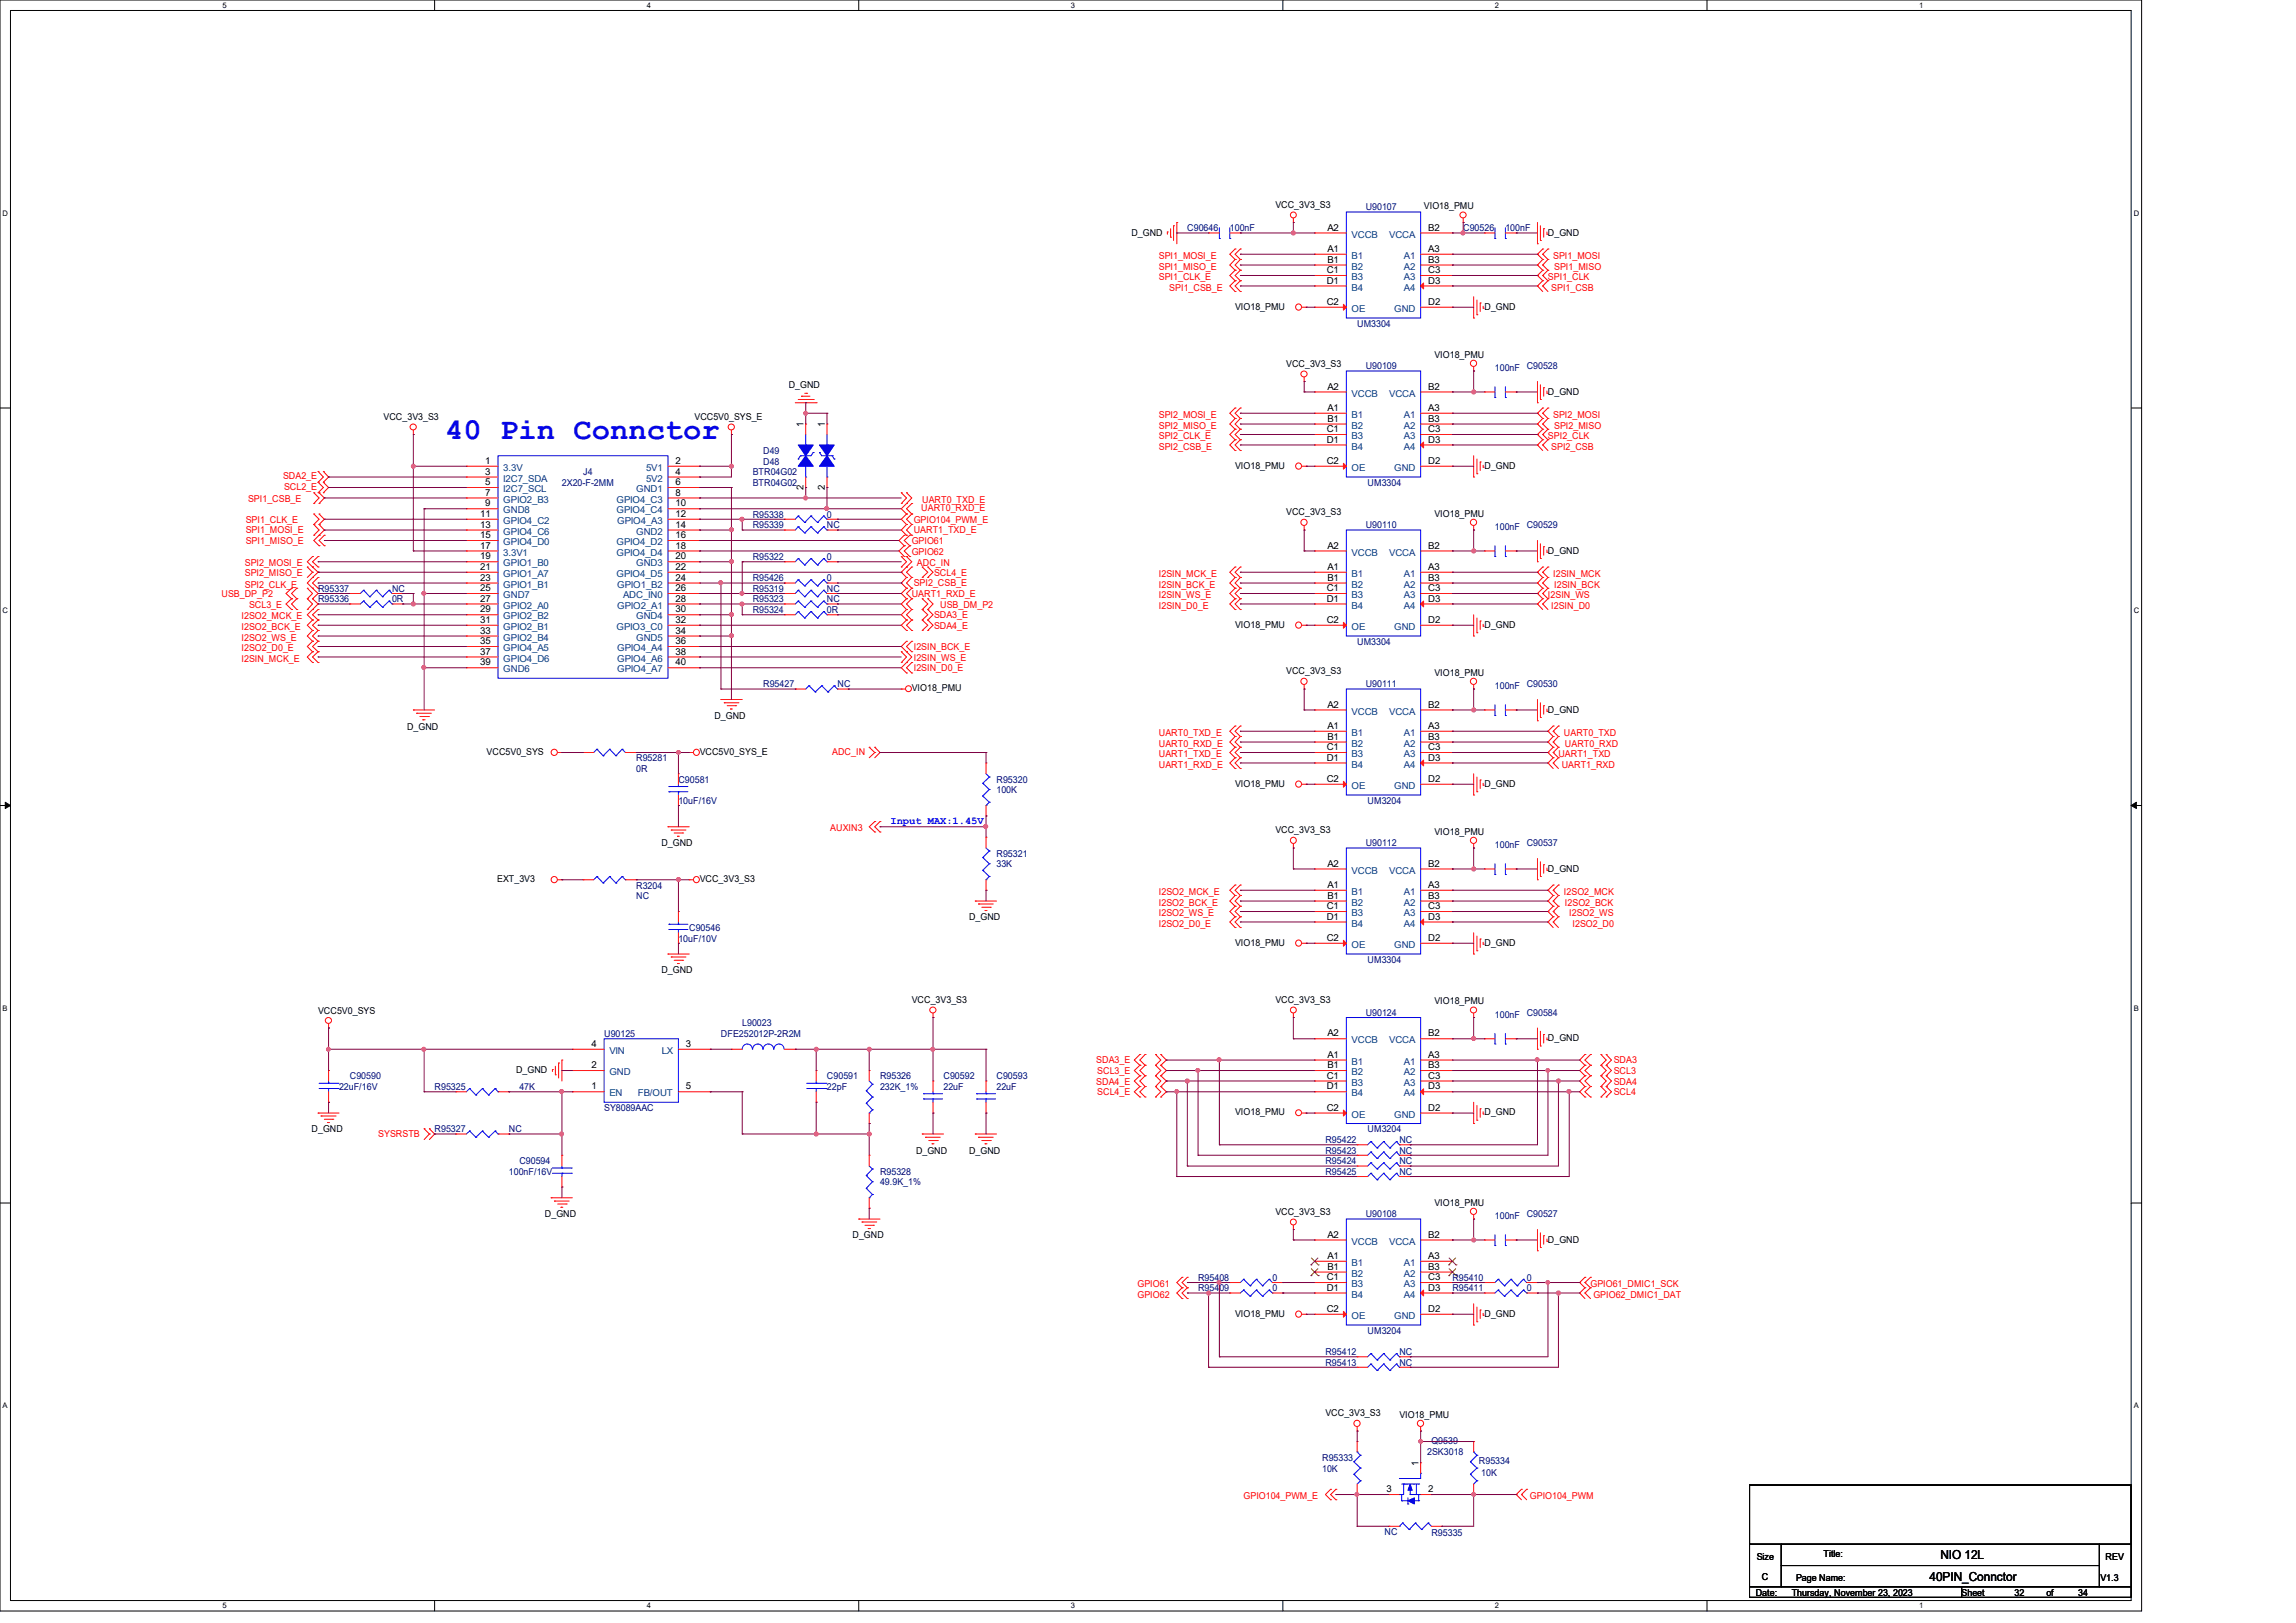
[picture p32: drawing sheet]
<svg xmlns="http://www.w3.org/2000/svg" width="297mm" height="210mm" viewBox="0 0 297 210" stroke-linecap="round" stroke-linejoin="round" font-family="sans-serif">
<defs><g id="words">
<text font-size="3.9" fill="#00f" x="57.6" y="56.8">40 Pin Connctor</text>
<g font-size="1.6">
<text x="251" y="201.7">NIO 12L</text>
<text x="249.6" y="204.6">40PIN_Connctor</text>
</g>
<text font-size="1.4" fill="#00f" x="115.2" y="106.7">Input MAX:1.45V</text>
<g font-size="1.2" fill="#00007f">
<text x="153.6" y="29.9">C90646</text>
<text x="159.1" y="29.9">100nF</text>
<text x="176.7" y="27.2">U90107</text>
<text x="189.3" y="29.9">C90526</text>
<text x="194.7" y="29.9">100nF</text>
<text x="175.6" y="42.3">UM3304</text>
<text x="176.7" y="47.8">U90109</text>
<text x="197.5" y="47.8">C90528</text>
<text x="193.4" y="48">100nF</text>
<text x="98.7" y="58.7">D49</text>
<text x="72.7" y="62.9">2X20-F-2MM</text>
<text x="75.4" y="61.5">J4</text>
<text x="97.4" y="61.5">BTR04G02</text>
<text x="97.4" y="62.9">BTR04G02</text>
<text x="98.7" y="60.1">D48</text>
<text x="176.9" y="62.9">UM3304</text>
<text x="97.4" y="67">R95338</text>
<text x="97.4" y="68.3">R95339</text>
<text x="107" y="67">0</text>
<text x="107" y="68.3">NC</text>
<text x="176.7" y="68.3">U90110</text>
<text x="193.4" y="68.6">100nF</text>
<text x="197.5" y="68.3">C90529</text>
<text x="41.1" y="76.6">R95337</text>
<text x="41.1" y="77.9">R95336</text>
<text x="50.7" y="76.6">NC</text>
<text x="50.7" y="77.9">0R</text>
<text x="97.4" y="76.6">R95319</text>
<text x="97.4" y="72.4">R95322</text>
<text x="97.4" y="77.9">R95323</text>
<text x="97.4" y="75.2">R95426</text>
<text x="107" y="76.6">NC</text>
<text x="107" y="72.4">0</text>
<text x="107" y="77.9">NC</text>
<text x="107" y="75.2">0</text>
<text x="97.4" y="79.3">R95324</text>
<text x="107" y="79.3">0R</text>
<text x="175.6" y="83.4">UM3304</text>
<text x="98.7" y="88.9">R95427</text>
<text x="108.3" y="88.9">NC</text>
<text x="176.7" y="88.9">U90111</text>
<text x="193.4" y="89.2">100nF</text>
<text x="197.5" y="88.9">C90530</text>
<text x="82.3" y="98.5">R95281</text>
<text x="82.3" y="99.9">0R</text>
<text x="87.8" y="101.3">C90581</text>
<text x="128.9" y="101.3">R95320</text>
<text x="87.8" y="104">10uF/16V</text>
<text x="128.9" y="102.6">100K</text>
<text x="176.9" y="104">UM3204</text>
<text x="128.9" y="110.9">R95321</text>
<text x="128.9" y="112.2">33K</text>
<text x="176.7" y="109.5">U90112</text>
<text x="193.4" y="109.8">100nF</text>
<text x="197.5" y="109.5">C90537</text>
<text x="82.3" y="115">R3204</text>
<text x="82.3" y="116.3">NC</text>
<text x="87.8" y="121.8">10uF/10V</text>
<text x="89.2" y="120.4">C90546</text>
<text x="176.9" y="124.6">UM3304</text>
<text x="176.7" y="131.4">U90124</text>
<text x="193.4" y="131.7">100nF</text>
<text x="197.5" y="131.4">C90584</text>
<text x="78.1" y="134.2">U90125</text>
<text x="93.3" y="134.2">DFE252012P-2R2M</text>
<text x="96" y="132.8">L90023</text>
<text x="43.9" y="141">22uF/16V</text>
<text x="45.3" y="139.7">C90590</text>
<text x="56.2" y="141">R95325</text>
<text x="67.2" y="141">47K</text>
<text x="78.1" y="143.8">SY8089AAC</text>
<text x="107" y="139.7">C90591</text>
<text x="107" y="141">22pF</text>
<text x="113.8" y="139.7">R95326</text>
<text x="113.8" y="141">232K_1%</text>
<text x="122" y="139.7">C90592</text>
<text x="122" y="141">22uF</text>
<text x="128.9" y="139.7">C90593</text>
<text x="128.9" y="141">22uF</text>
<text x="56.2" y="146.5">R95327</text>
<text x="65.8" y="146.5">NC</text>
<text x="171.4" y="147.9">R95422</text>
<text x="171.4" y="149.3">R95423</text>
<text x="176.9" y="146.5">UM3204</text>
<text x="181" y="147.9">NC</text>
<text x="181" y="149.3">NC</text>
<text x="65.8" y="152">100nF/16V</text>
<text x="67.2" y="150.6">C90594</text>
<text x="113.8" y="152">R95328</text>
<text x="113.8" y="153.4">49.9K_1%</text>
<text x="171.4" y="150.6">R95424</text>
<text x="171.4" y="152">R95425</text>
<text x="181" y="150.6">NC</text>
<text x="181" y="152">NC</text>
<text x="176.7" y="157.5">U90108</text>
<text x="193.4" y="157.8">100nF</text>
<text x="197.5" y="157.5">C90527</text>
<text x="155" y="165.7">R95408</text>
<text x="155" y="167.1">R95409</text>
<text x="164.6" y="165.7">0</text>
<text x="164.6" y="167.1">0</text>
<text x="187.9" y="165.7">R95410</text>
<text x="187.9" y="167.1">R95411</text>
<text x="197.5" y="165.7">0</text>
<text x="197.5" y="167.1">0</text>
<text x="176.9" y="172.6">UM3204</text>
<text x="171.4" y="176.7">R95413</text>
<text x="171.4" y="175.3">R95412</text>
<text x="181" y="176.7">NC</text>
<text x="181" y="175.3">NC</text>
<text x="171" y="189">R95333</text>
<text x="171" y="190.4">10K</text>
<text x="184.6" y="188.2">2SK3018</text>
<text x="185.2" y="186.9">Q9539</text>
<text x="191.3" y="189.4">R95334</text>
<text x="191.6" y="191">10K</text>
<text x="179.1" y="198.6">NC</text>
<text x="185.2" y="198.8">R95335</text>
</g>
<g font-size="1.2">
<text x="165" y="26.9">VCC_3V3_S3</text>
<text x="171.7" y="29.8">A2</text>
<text x="184.2" y="27.1">VIO18_PMU</text>
<text x="184.7" y="29.8">B2</text>
<text x="146.3" y="30.5">D_GND</text>
<text x="171.6" y="35.3">C1</text>
<text x="171.7" y="34">B1</text>
<text x="171.7" y="32.6">A1</text>
<text x="184.7" y="34">B3</text>
<text x="184.7" y="35.3">C3</text>
<text x="184.7" y="32.6">A3</text>
<text x="200.2" y="30.5">D_GND</text>
<text x="159.8" y="40.1">VIO18_PMU</text>
<text x="171.6" y="36.7">D1</text>
<text x="171.6" y="39.5">C2</text>
<text x="184.7" y="36.7">D3</text>
<text x="184.7" y="39.5">D2</text>
<text x="192" y="40.1">D_GND</text>
<text x="166.4" y="47.5">VCC_3V3_S3</text>
<text x="185.5" y="46.3">VIO18_PMU</text>
<text x="102" y="50.3">D_GND</text>
<text x="171.7" y="50.4">A2</text>
<text x="171.7" y="53.2">A1</text>
<text x="184.7" y="53.2">A3</text>
<text x="184.7" y="50.4">B2</text>
<text x="200.2" y="51.1">D_GND</text>
<text x="49.6" y="54.4">VCC_3V3_S3</text>
<text x="89.8" y="54.4">VCC5V0_SYS_E</text>
<text x="103.9" y="55.2" transform="rotate(-90 103.9 55.2)">1</text>
<text x="106.7" y="55.2" transform="rotate(-90 106.7 55.2)">1</text>
<text x="171.6" y="55.9">C1</text>
<text x="171.6" y="57.3">D1</text>
<text x="171.7" y="54.6">B1</text>
<text x="184.7" y="54.6">B3</text>
<text x="184.7" y="55.9">C3</text>
<text x="184.7" y="57.3">D3</text>
<text x="62.8" y="60">1</text>
<text x="62.8" y="61.4">3</text>
<text x="62.8" y="62.8">5</text>
<text x="62.8" y="64.1">7</text>
<text x="62.8" y="65.5">9</text>
<text x="87.4" y="60">2</text>
<text x="87.4" y="61.4">4</text>
<text x="87.4" y="62.8">6</text>
<text x="87.4" y="64.1">8</text>
<text x="87.4" y="65.5">10</text>
<text x="103.9" y="63.4" transform="rotate(-90 103.9 63.4)">2</text>
<text x="106.7" y="63.4" transform="rotate(-90 106.7 63.4)">2</text>
<text x="159.8" y="60.7">VIO18_PMU</text>
<text x="171.6" y="60">C2</text>
<text x="184.7" y="60">D2</text>
<text x="192" y="60.7">D_GND</text>
<text x="62.1" y="66.9">11</text>
<text x="62.1" y="68.3">13</text>
<text x="62.1" y="69.6">15</text>
<text x="62.1" y="71">17</text>
<text x="87.4" y="66.9">12</text>
<text x="87.4" y="68.3">14</text>
<text x="87.4" y="69.6">16</text>
<text x="87.4" y="71">18</text>
<text x="166.4" y="66.7">VCC_3V3_S3</text>
<text x="171.7" y="71">A2</text>
<text x="184.7" y="71">B2</text>
<text x="185.5" y="66.8">VIO18_PMU</text>
<text x="200.2" y="71.6">D_GND</text>
<text x="62.1" y="72.4">19</text>
<text x="62.1" y="73.7">21</text>
<text x="62.1" y="75.1">23</text>
<text x="62.1" y="76.5">25</text>
<text x="62.1" y="77.9">27</text>
<text x="87.4" y="72.4">20</text>
<text x="87.4" y="73.7">22</text>
<text x="87.4" y="75.1">24</text>
<text x="87.4" y="76.5">26</text>
<text x="87.4" y="77.9">28</text>
<text x="171.6" y="76.5">C1</text>
<text x="171.6" y="77.9">D1</text>
<text x="171.7" y="75.1">B1</text>
<text x="171.7" y="73.7">A1</text>
<text x="184.7" y="75.1">B3</text>
<text x="184.7" y="76.5">C3</text>
<text x="184.7" y="77.9">D3</text>
<text x="184.7" y="73.7">A3</text>
<text x="62.1" y="79.2">29</text>
<text x="62.1" y="80.6">31</text>
<text x="62.1" y="82">33</text>
<text x="62.1" y="83.4">35</text>
<text x="87.4" y="79.2">30</text>
<text x="87.4" y="80.6">32</text>
<text x="87.4" y="82">34</text>
<text x="87.4" y="83.4">36</text>
<text x="159.8" y="81.2">VIO18_PMU</text>
<text x="171.6" y="80.6">C2</text>
<text x="184.7" y="80.6">D2</text>
<text x="192" y="81.2">D_GND</text>
<text x="62.1" y="84.7">37</text>
<text x="62.1" y="86.1">39</text>
<text x="87.4" y="84.7">38</text>
<text x="87.4" y="86.1">40</text>
<text x="117.9" y="89.5">VIO18_PMU</text>
<text x="166.4" y="87.3">VCC_3V3_S3</text>
<text x="185.5" y="87.4">VIO18_PMU</text>
<text x="52.7" y="94.4">D_GND</text>
<text x="92.4" y="93">D_GND</text>
<text x="171.7" y="95.7">B1</text>
<text x="171.7" y="91.6">A2</text>
<text x="171.7" y="94.3">A1</text>
<text x="184.7" y="95.7">B3</text>
<text x="184.7" y="94.3">A3</text>
<text x="184.7" y="91.6">B2</text>
<text x="200.2" y="92.2">D_GND</text>
<text x="62.9" y="97.7">VCC5V0_SYS</text>
<text x="90.5" y="97.7">VCC5V0_SYS_E</text>
<text x="159.8" y="101.8">VIO18_PMU</text>
<text x="171.6" y="97.1">C1</text>
<text x="171.6" y="98.4">D1</text>
<text x="171.6" y="101.2">C2</text>
<text x="184.7" y="97.1">C3</text>
<text x="184.7" y="98.4">D3</text>
<text x="184.7" y="101.2">D2</text>
<text x="192" y="101.8">D_GND</text>
<text x="165" y="107.8">VCC_3V3_S3</text>
<text x="185.5" y="108">VIO18_PMU</text>
<text x="85.6" y="109.5">D_GND</text>
<text x="171.7" y="112.1">A2</text>
<text x="184.7" y="112.1">B2</text>
<text x="200.2" y="112.8">D_GND</text>
<text x="64.3" y="114.1">EXT_3V3</text>
<text x="90.5" y="114.1">VCC_3V3_S3</text>
<text x="125.3" y="119.1">D_GND</text>
<text x="171.6" y="117.6">C1</text>
<text x="171.6" y="119">D1</text>
<text x="171.7" y="116.3">B1</text>
<text x="171.7" y="114.9">A1</text>
<text x="184.7" y="116.3">B3</text>
<text x="184.7" y="117.6">C3</text>
<text x="184.7" y="119">D3</text>
<text x="184.7" y="114.9">A3</text>
<text x="85.6" y="125.9">D_GND</text>
<text x="159.8" y="122.4">VIO18_PMU</text>
<text x="171.6" y="121.8">C2</text>
<text x="184.7" y="121.8">D2</text>
<text x="192" y="122.4">D_GND</text>
<text x="41.1" y="131.2">VCC5V0_SYS</text>
<text x="117.9" y="129.8">VCC_3V3_S3</text>
<text x="165" y="129.8">VCC_3V3_S3</text>
<text x="185.5" y="129.9">VIO18_PMU</text>
<text x="76.5" y="135.5">4</text>
<text x="88.7" y="135.5">3</text>
<text x="171.7" y="134.1">A2</text>
<text x="171.7" y="136.9">A1</text>
<text x="184.7" y="136.9">A3</text>
<text x="184.7" y="134.1">B2</text>
<text x="200.2" y="134.7">D_GND</text>
<text x="66.8" y="138.9">D_GND</text>
<text x="76.5" y="141">1</text>
<text x="76.5" y="138.2">2</text>
<text x="88.7" y="141">5</text>
<text x="171.6" y="139.6">C1</text>
<text x="171.6" y="141">D1</text>
<text x="171.6" y="143.7">C2</text>
<text x="171.7" y="138.2">B1</text>
<text x="184.7" y="138.2">B3</text>
<text x="184.7" y="139.6">C3</text>
<text x="184.7" y="141">D3</text>
<text x="184.7" y="143.7">D2</text>
<text x="40.3" y="146.5">D_GND</text>
<text x="118.5" y="149.3">D_GND</text>
<text x="125.3" y="149.3">D_GND</text>
<text x="159.8" y="144.3">VIO18_PMU</text>
<text x="192" y="144.3">D_GND</text>
<text x="185.5" y="156">VIO18_PMU</text>
<text x="70.5" y="157.5">D_GND</text>
<text x="110.3" y="160.2">D_GND</text>
<text x="165" y="157.2">VCC_3V3_S3</text>
<text x="171.7" y="160.1">A2</text>
<text x="184.7" y="160.1">B2</text>
<text x="200.2" y="160.8">D_GND</text>
<text x="171.6" y="165.7">C1</text>
<text x="171.6" y="167">D1</text>
<text x="171.7" y="164.3">B1</text>
<text x="171.7" y="162.9">A1</text>
<text x="184.7" y="164.3">B3</text>
<text x="184.7" y="165.7">C3</text>
<text x="184.7" y="167">D3</text>
<text x="184.7" y="162.9">A3</text>
<text x="159.8" y="170.4">VIO18_PMU</text>
<text x="171.6" y="169.8">C2</text>
<text x="184.7" y="169.8">D2</text>
<text x="192" y="170.4">D_GND</text>
<text x="171.4" y="183.3">VCC_3V3_S3</text>
<text x="181" y="183.4">VIO18_PMU</text>
<text x="183.5" y="189.7" transform="rotate(-90 183.5 189.7)">1</text>
<text x="179.4" y="193.1">3</text>
<text x="184.7" y="193.1">2</text>
<text x="227.2" y="201.8">Size</text>
<text x="235.9" y="201.5">Title:</text>
<text x="272.4" y="201.8">REV</text>
<text x="227.1" y="206.5">Date:</text>
<text x="227.9" y="204.4">C</text>
<text x="231.8" y="206.5">Thursday, November 23, 2023</text>
<text x="232.3" y="204.6">Page Name:</text>
<text x="253.7" y="206.5">Sheet</text>
<text x="260.6" y="206.5">32</text>
<text x="264.7" y="206.5">of</text>
<text x="268.8" y="206.5">34</text>
<text x="271.7" y="204.6">V1.3</text>
</g>
<g font-size="1.2" fill="#f00">
<text x="149.9" y="33.5">SPI1_MOSI_E</text>
<text x="149.9" y="34.9">SPI1_MISO_E</text>
<text x="200.9" y="33.5">SPI1_MOSI</text>
<text x="201" y="34.9">SPI1_MISO</text>
<text x="149.9" y="36.2">SPI1_CLK_E</text>
<text x="151.3" y="37.6">SPI1_CSB_E</text>
<text x="200.2" y="36.2">SPI1_CLK</text>
<text x="200.7" y="37.6">SPI1_CSB</text>
<text x="149.9" y="54.1">SPI2_MOSI_E</text>
<text x="149.9" y="55.5">SPI2_MISO_E</text>
<text x="149.9" y="56.8">SPI2_CLK_E</text>
<text x="149.9" y="58.2">SPI2_CSB_E</text>
<text x="200.2" y="56.8">SPI2_CLK</text>
<text x="200.7" y="58.2">SPI2_CSB</text>
<text x="200.9" y="54.1">SPI2_MOSI</text>
<text x="201" y="55.5">SPI2_MISO</text>
<text x="32.1" y="64.9">SPI1_CSB_E</text>
<text x="36.6" y="62">SDA2_E</text>
<text x="36.7" y="63.4">SCL2_E</text>
<text x="119.3" y="65">UART0_TXD_E</text>
<text x="31.8" y="67.7">SPI1_CLK_E</text>
<text x="31.8" y="69">SPI1_MOSI_E</text>
<text x="31.8" y="70.4">SPI1_MISO_E</text>
<text x="117.9" y="70.4">GPIO61</text>
<text x="117.9" y="71.8">GPIO62</text>
<text x="118.2" y="69">UART1_TXD_E</text>
<text x="118.2" y="67.7">GPIO104_PWM_E</text>
<text x="119.2" y="66.1">UART0_RXD_E</text>
<text x="28.7" y="77.3">USB_DP_P2</text>
<text x="31.7" y="76">SPI2_CLK_E</text>
<text x="31.7" y="74.5">SPI2_MISO_E</text>
<text x="31.7" y="73.3">SPI2_MOSI_E</text>
<text x="117.9" y="77.3">UART1_RXD_E</text>
<text x="118.2" y="75.9">SPI2_CSB_E</text>
<text x="118.6" y="73.3">ADC_IN</text>
<text x="120.8" y="74.5">SCL4_E</text>
<text x="149.9" y="74.6">I2SIN_MCK_E</text>
<text x="149.9" y="76">I2SIN_BCK_E</text>
<text x="149.9" y="77.4">I2SIN_WS_E</text>
<text x="200.2" y="77.4">I2SIN_WS</text>
<text x="200.9" y="74.6">I2SIN_MCK</text>
<text x="201" y="76">I2SIN_BCK</text>
<text x="31.2" y="80.1">I2SO2_MCK_E</text>
<text x="31.2" y="81.5">I2SO2_BCK_E</text>
<text x="31.2" y="82.9">I2SO2_WS_E</text>
<text x="32.2" y="78.6">SCL3_E</text>
<text x="120.8" y="81.4">SDA4_E</text>
<text x="120.8" y="80">SDA3_E</text>
<text x="121.6" y="78.6">USB_DM_P2</text>
<text x="149.9" y="78.7">I2SIN_D0_E</text>
<text x="200.7" y="78.7">I2SIN_D0</text>
<text x="31.2" y="85.6">I2SIN_MCK_E</text>
<text x="31.2" y="84.2">I2SO2_D0_E</text>
<text x="118.2" y="84.1">I2SIN_BCK_E</text>
<text x="118.2" y="85.5">I2SIN_WS_E</text>
<text x="118.2" y="86.9">I2SIN_D0_E</text>
<text x="149.9" y="95.2">UART0_TXD_E</text>
<text x="202.3" y="95.2">UART0_TXD</text>
<text x="107.7" y="97.7">ADC_IN</text>
<text x="149.9" y="96.6">UART0_RXD_E</text>
<text x="149.9" y="98">UART1_TXD_E</text>
<text x="149.9" y="99.3">UART1_RXD_E</text>
<text x="201.6" y="98">UART1_TXD</text>
<text x="202" y="99.3">UART1_RXD</text>
<text x="202.4" y="96.6">UART0_RXD</text>
<text x="107.4" y="107.6">AUXIN3</text>
<text x="149.9" y="117.2">I2SO2_BCK_E</text>
<text x="149.9" y="115.8">I2SO2_MCK_E</text>
<text x="149.9" y="118.5">I2SO2_WS_E</text>
<text x="149.9" y="119.9">I2SO2_D0_E</text>
<text x="202.3" y="115.8">I2SO2_MCK</text>
<text x="202.4" y="117.2">I2SO2_BCK</text>
<text x="203" y="118.5">I2SO2_WS</text>
<text x="203.4" y="119.9">I2SO2_D0</text>
<text x="141.8" y="137.6">SDA3_E</text>
<text x="208.7" y="137.6">SDA3</text>
<text x="141.8" y="140.3">SDA4_E</text>
<text x="141.9" y="139">SCL3_E</text>
<text x="141.9" y="141.7">SCL4_E</text>
<text x="208.7" y="139">SCL3</text>
<text x="208.7" y="140.3">SDA4</text>
<text x="208.7" y="141.7">SCL4</text>
<text x="48.9" y="147.1">SYSRSTB</text>
<text x="147.2" y="166.5">GPIO61</text>
<text x="147.2" y="167.9">GPIO62</text>
<text x="205.7" y="166.5">GPIO61_DMIC1_SCK</text>
<text x="206.1" y="167.9">GPIO62_DMIC1_DAT</text>
<text x="160.9" y="194">GPIO104_PWM_E</text>
<text x="197.9" y="194">GPIO104_PWM</text>
</g>
<g font-size="1.2" fill="#003f7f">
<text x="174.8" y="34.9">B2</text>
<text x="174.8" y="30.7">VCCB</text>
<text x="174.8" y="33.5">B1</text>
<text x="179.7" y="30.7">VCCA</text>
<text x="181.6" y="34.9">A2</text>
<text x="181.6" y="33.5">A1</text>
<text x="174.8" y="36.2">B3</text>
<text x="174.8" y="37.6">B4</text>
<text x="174.8" y="40.3">OE</text>
<text x="180.3" y="40.3">GND</text>
<text x="181.6" y="36.2">A3</text>
<text x="181.6" y="37.6">A4</text>
<text x="174.8" y="51.3">VCCB</text>
<text x="179.7" y="51.3">VCCA</text>
<text x="174.8" y="55.5">B2</text>
<text x="174.8" y="56.8">B3</text>
<text x="174.8" y="54.1">B1</text>
<text x="174.8" y="58.2">B4</text>
<text x="181.6" y="55.5">A2</text>
<text x="181.6" y="56.8">A3</text>
<text x="181.6" y="58.2">A4</text>
<text x="181.6" y="54.1">A1</text>
<text x="65.1" y="60.9">3.3V</text>
<text x="65.1" y="62.3">I2C7_SDA</text>
<text x="65.1" y="63.7">I2C7_SCL</text>
<text x="65.1" y="65">GPIO2_B3</text>
<text x="79.8" y="65">GPIO4_C3</text>
<text x="82.3" y="63.7">GND1</text>
<text x="83.6" y="60.9">5V1</text>
<text x="83.6" y="62.3">5V2</text>
<text x="174.8" y="60.9">OE</text>
<text x="180.3" y="60.9">GND</text>
<text x="65.1" y="66.4">GND8</text>
<text x="65.1" y="67.8">GPIO4_C2</text>
<text x="65.1" y="69.2">GPIO4_C6</text>
<text x="65.1" y="70.5">GPIO4_D0</text>
<text x="65.1" y="71.9">3.3V1</text>
<text x="79.8" y="66.4">GPIO4_C4</text>
<text x="79.8" y="70.5">GPIO4_D2</text>
<text x="79.8" y="71.9">GPIO4_D4</text>
<text x="79.8" y="67.8">GPIO4_A3</text>
<text x="82.3" y="69.2">GND2</text>
<text x="174.8" y="71.9">VCCB</text>
<text x="179.7" y="71.9">VCCA</text>
<text x="65.1" y="73.3">GPIO1_B0</text>
<text x="65.1" y="74.6">GPIO1_A7</text>
<text x="65.1" y="76">GPIO1_B1</text>
<text x="65.1" y="77.4">GND7</text>
<text x="79.8" y="74.6">GPIO4_D5</text>
<text x="79.8" y="76">GPIO1_B2</text>
<text x="80.6" y="77.4">ADC_IN0</text>
<text x="82.3" y="73.3">GND3</text>
<text x="174.8" y="76">B2</text>
<text x="174.8" y="77.4">B3</text>
<text x="174.8" y="74.6">B1</text>
<text x="181.6" y="76">A2</text>
<text x="181.6" y="77.4">A3</text>
<text x="181.6" y="74.6">A1</text>
<text x="65.1" y="78.7">GPIO2_A0</text>
<text x="65.1" y="80.1">GPIO2_B2</text>
<text x="65.1" y="81.5">GPIO2_B1</text>
<text x="65.1" y="82.9">GPIO2_B4</text>
<text x="79.8" y="81.5">GPIO3_C0</text>
<text x="79.8" y="78.7">GPIO2_A1</text>
<text x="82.3" y="80.1">GND4</text>
<text x="82.3" y="82.9">GND5</text>
<text x="174.8" y="78.7">B4</text>
<text x="174.8" y="81.5">OE</text>
<text x="180.3" y="81.5">GND</text>
<text x="181.6" y="78.7">A4</text>
<text x="65.1" y="84.2">GPIO4_A5</text>
<text x="65.1" y="85.6">GPIO4_D6</text>
<text x="65.1" y="87">GND6</text>
<text x="79.8" y="84.2">GPIO4_A4</text>
<text x="79.8" y="85.6">GPIO4_A6</text>
<text x="79.8" y="87">GPIO4_A7</text>
<text x="174.8" y="92.5">VCCB</text>
<text x="174.8" y="95.2">B1</text>
<text x="179.7" y="92.5">VCCA</text>
<text x="181.6" y="95.2">A1</text>
<text x="174.8" y="96.6">B2</text>
<text x="174.8" y="98">B3</text>
<text x="174.8" y="99.3">B4</text>
<text x="181.6" y="96.6">A2</text>
<text x="181.6" y="98">A3</text>
<text x="181.6" y="99.3">A4</text>
<text x="174.8" y="102.1">OE</text>
<text x="180.3" y="102.1">GND</text>
<text x="174.8" y="113">VCCB</text>
<text x="179.7" y="113">VCCA</text>
<text x="174.8" y="117.2">B2</text>
<text x="174.8" y="118.5">B3</text>
<text x="174.8" y="115.8">B1</text>
<text x="174.8" y="119.9">B4</text>
<text x="181.6" y="117.2">A2</text>
<text x="181.6" y="118.5">A3</text>
<text x="181.6" y="119.9">A4</text>
<text x="181.6" y="115.8">A1</text>
<text x="174.8" y="122.6">OE</text>
<text x="180.3" y="122.6">GND</text>
<text x="78.8" y="136.4">VIN</text>
<text x="85.6" y="136.4">LX</text>
<text x="174.8" y="135">VCCB</text>
<text x="174.8" y="137.8">B1</text>
<text x="179.7" y="135">VCCA</text>
<text x="181.6" y="137.8">A1</text>
<text x="78.8" y="141.9">EN</text>
<text x="78.8" y="139.1">GND</text>
<text x="82.5" y="141.9">FB/OUT</text>
<text x="174.8" y="139.1">B2</text>
<text x="174.8" y="140.5">B3</text>
<text x="174.8" y="141.9">B4</text>
<text x="181.6" y="139.1">A2</text>
<text x="181.6" y="140.5">A3</text>
<text x="181.6" y="141.9">A4</text>
<text x="174.8" y="144.6">OE</text>
<text x="180.3" y="144.6">GND</text>
<text x="174.8" y="161">VCCB</text>
<text x="179.7" y="161">VCCA</text>
<text x="174.8" y="165.2">B2</text>
<text x="174.8" y="166.5">B3</text>
<text x="174.8" y="163.8">B1</text>
<text x="174.8" y="167.9">B4</text>
<text x="181.6" y="165.2">A2</text>
<text x="181.6" y="166.5">A3</text>
<text x="181.6" y="167.9">A4</text>
<text x="181.6" y="163.8">A1</text>
<text x="174.8" y="170.6">OE</text>
<text x="180.3" y="170.6">GND</text>
</g>
<g font-size="1">
<text x="28.8" y="1">5</text>
<text x="83.7" y="1">4</text>
<text x="138.5" y="1">3</text>
<text x="193.4" y="1">2</text>
<text x="248.2" y="1">1</text>
<text x=".3" y="27.9">D</text>
<text x="276" y="27.9">D</text>
<text x=".3" y="79.4">C</text>
<text x="276" y="79.4">C</text>
<text x=".3" y="130.8">B</text>
<text x="276" y="130.8">B</text>
<text x=".3" y="182.2">A</text>
<text x="276" y="182.2">A</text>
<text x="28.8" y="208.1">5</text>
<text x="83.7" y="208.1">4</text>
<text x="138.5" y="208.1">3</text>
<text x="193.4" y="208.1">2</text>
<text x="248.2" y="208.1">1</text>
</g>
</g></defs>
<g fill="none" stroke="#000" stroke-width=".13">
<path d="M0 0h277v208.5h-277zM1.4 1.4h274.3v205.7h-274.3zM56.2 0v1.4M111.1 0v1.4M165.9 0v1.4M220.8 0v1.4M0 52.8h1.4M275.7 52.8h1.3M0 104.2h1.4M.7 103.8l.7 .4-.7 .4zM275.7 104.2l.7-.4v.8zM275.7 104.2h1.3"/>
<path d="M0 155.7h1.4M275.7 155.7h1.3M226.3 192.2h49.4v7.6h-49.4zM226.3 199.8h4.1v5.5h-4.1zM230.4 199.8h41.2v2.8h-41.2zM271.6 199.8h4.1v5.5h-4.1zM56.2 207.1v1.4M111.1 207.1v1.4M165.9 207.1v1.4M220.8 207.1v1.4M226.3 205.3h27.4v1.4h-27.4zM230.4 202.6h41.2v2.7h-41.2z"/>
<path d="M253.7 205.3h22v1.4h-22z"/>
</g>
<path d="M.7 103.8l.7 .4-.7 .4zM275.7 104.2l.7-.4v.8z" fill="#000"/>
<g fill="none" stroke="#f00" stroke-width=".13">
<path d="M151 30h.1M151 30v.3M151.4 30.7h.1M151.4 29.6v1.1M151.8 29.2h.1M151.8 29.2v1.9M152.2 28.8h.1M152.2 28.8v2.7M159.8 35h.1M159.8 36.3h.1M159.8 37.7h.1M159.8 32.2h.1"/>
<path d="M159.8 33.6h.1M159.8 35l-.7 .6 .7 .7M159.8 36.3l-.7 .7 .7 .7M159.8 32.2l-.7 .7 .7 .7M159.8 33.6l-.7 .7 .7 .7M160.4 35h.1M160.4 36.3h.1M160.4 37.7h.1M160.4 32.2h.1M160.4 33.6h.1M160.4 35l-.6 .6 .6 .7M160.4 36.3l-.6 .7 .6 .7"/>
<path d="M160.4 32.2l-.6 .7 .6 .7M160.4 33.6l-.6 .7 .6 .7M167.3 28.8h.1M167.3 28.2v.6M168.4 39.8h.6M169 39.8h.1M189.3 28.8h.1M189.3 28.2v.6M190.6 38.4v2.7M191.1 38.8v1.9M191.5 39.2h.1M191.5 39.2v1.1"/>
<path d="M191.9 39.9h.1M191.9 39.6v.3M198.9 31.5h.1M198.9 32.9h.1M198.9 34.3h.1M198.9 35.6h.1M198.9 37h.1M198.9 28.8v2.7M198.9 32.9l.7 .7M198.9 34.3l.7 .7M198.9 35.6l.7 .7M198.9 37l.7 .7"/>
<path d="M199.3 31.1h.1M199.3 29.2v1.9M199.6 32.9h.1M199.6 32.2h.1M199.6 34.3h.1M199.6 33.6h.1M199.6 35.6h.1M199.6 35h.1M199.6 37h.1M199.6 36.3h.1M199.6 36.3l-.7 .7M199.6 32.9l.6 .7"/>
<path d="M199.6 32.2l-.7 .7M199.6 34.3l.6 .7M199.6 33.6l-.7 .7M199.6 35.6l.6 .7M199.6 35l-.7 .6M199.6 37l.6 .7M199.7 29.6h.1M199.7 29.6v1.1M200.1 30.3h.1M200.1 30v.3M200.2 32.2h.1M200.2 33.6h.1"/>
<path d="M200.2 35h.1M200.2 36.3h.1M200.2 36.3l-.6 .7M200.2 32.2l-.6 .7M200.2 33.6l-.6 .7M200.2 35l-.6 .6M53.5 56.2h.1M53.5 55.7v.5M94.6 56.2h.1M94.6 55.7v.5M102.9 52.1h2.7M103.3 51.7h1.9"/>
<path d="M103.7 51.3h.1M103.7 51.3h1.1M104.1 50.9h.3M104.4 50.9h.1M105.2 51.7h.1M105.6 52.1h.1M159.8 52.8h.1M159.8 54.1h.1M159.8 55.5h.1M159.8 56.9h.1M159.8 58.3h.1M159.8 52.8l-.7 .7 .7 .6"/>
<path d="M159.8 54.1l-.7 .8 .7 .6M159.8 55.5l-.7 .7 .7 .7M159.8 56.9l-.7 .7 .7 .7M160.4 52.8h.1M160.4 54.1h.1M160.4 55.5h.1M160.4 56.9h.1M160.4 58.3h.1M160.4 52.8l-.6 .7 .6 .6M160.4 54.1l-.6 .8 .6 .6M160.4 55.5l-.6 .7 .6 .7M160.4 56.9l-.6 .7 .6 .7"/>
<path d="M168.7 49.4h.1M168.7 48.8v.6M190.6 48h.1M190.6 41.1h.1M190.6 47.5v.5M190.6 59v2.7M191.1 40.7h.1M191.1 59.4v1.9M191.5 59.8h.1M191.5 59.8v1.1M198.9 52.1h.1M198.9 53.5h.1"/>
<path d="M198.9 54.9h.1M198.9 56.2h.1M198.9 57.6h.1M198.9 49.4v2.7M198.9 53.5l.7 .6M198.9 54.9l.7 .6M198.9 56.2l.7 .7M198.9 57.6l.7 .7M199.3 51.7h.1M199.3 49.8v1.9M199.6 53.5h.1M199.6 52.8h.1"/>
<path d="M199.6 54.9h.1M199.6 54.1h.1M199.6 56.2h.1M199.6 55.5h.1M199.6 57.6h.1M199.6 56.9h.1M199.6 56.9l-.7 .7M199.6 53.5l.6 .6M199.6 52.8l-.7 .7M199.6 54.9l.6 .6M199.6 54.1l-.7 .8M199.6 56.2l.6 .7"/>
<path d="M199.6 55.5l-.7 .7M199.6 57.6l.6 .7M199.7 50.2h.1M199.7 50.2v1.1M200.1 50.9h.1M200.1 50.6v.3M200.2 52.8h.1M200.2 54.1h.1M200.2 55.5h.1M200.2 56.9h.1M200.2 56.9l-.6 .7M200.2 52.8l-.6 .7"/>
<path d="M200.2 54.1l-.6 .8M200.2 55.5l-.6 .7M37.7 78.9h.1M37.7 77.5h.1M37.7 76.1h.1M37.7 77.5l-.7 .6 .7 .8M37.7 76.1l-.7 .7 .7 .7M38.4 78.9h.1M38.4 77.5h.1M38.4 76.1h.1M38.4 77.5l-.7 .6 .7 .8M38.4 76.1l-.7 .7 .7 .7"/>
<path d="M39.8 73.4h.1M39.8 78.9h.1M39.8 77.5h.1M39.8 76.1h.1M39.8 73.4l.6 .6M39.8 77.5l.6 .6-.6 .8M39.8 76.1l.6 .7-.6 .7M40.4 74.7h.1M40.4 76.1h.1M40.4 74h.1M40.4 73.4h.1M40.4 72h.1"/>
<path d="M40.4 78.9h.1M40.4 77.5h.1M40.4 74.7l-.6 .7 .6 .7M40.4 74l-.6 .7M40.4 73.4l.7 .6M40.4 72l-.6 .7 .6 .7M40.4 77.5l.7 .6-1.3 1.4 .6 .7M40.4 76.1l.7 .7-.7 .7M40.6 65.2h.1M40.6 63.8h.1M40.6 67.9h.1M40.6 66.5h.1"/>
<path d="M40.6 69.3h.1M40.6 63.8l.7 .6-.7 .8M40.6 66.5l.7 .7-.7 .7M40.6 67.9l.7 .7-.7 .7M41.1 61h.1M41.1 62.4h.1M41.1 63.8h.1M41.1 74.7h.1M41.1 76.1h.1M41.1 74h.1M41.1 72h.1M41.1 73.4h.1"/>
<path d="M41.1 78.9h.1M41.1 61l.7 .7-.7 .7M41.1 62.4l.7 .7-.7 .7M41.1 74.7l-.7 .7 .7 .7M41.1 74l-.7 .7M41.1 72l-.7 .7 .7 .7M41.1 78.9l-.7 .6 .7 .7M41.3 63.8h.1M41.3 65.2h.1M41.3 66.5h.1M41.3 67.9h.1M41.3 69.3h.1"/>
<path d="M41.3 70.6h.1M41.3 63.8l.7 .6-.7 .8M41.3 66.5l.7 .7-.7 .7M41.3 67.9l.7 .7-1.4 1.3 .7 .7M41.8 62.4h.1M41.8 61h.1M41.8 63.8h.1M41.8 61l.7 .7-.7 .7M41.8 62.4l.7 .7-.7 .7M42 70.6h.1M42 69.3h.1M42 69.3l-.7 .6 .7 .7"/>
<path d="M116.6 63.8h.1M116.6 65.2h.1M116.6 72h.1M116.6 73.4h.1M116.6 63.8l.7 .6-.7 .8M116.6 72l.7 .7-.7 .7M117 69.3h.1M117 70.6h.1M117 72h.1M117 69.3l-.7 .6 .7 .7M117 70.6l-.7 .7 .7 .7M117.3 74.7h.1"/>
<path d="M117.3 76.1h.1M117.3 63.8h.1M117.3 65.2h.1M117.3 66.5h.1M117.3 67.9h.1M117.3 69.3h.1M117.3 77.5h.1M117.3 72h.1M117.3 73.4h.1M117.3 78.9h.1M117.3 74.7l-.7 .7 .7 .7M117.3 63.8l.6 .6-.6 .8"/>
<path d="M117.3 65.2l-.7 .6 .7 .7M117.3 67.9l-.7 .7 .7 .7M117.3 76.1l-.7 .7 .7 .7M117.3 72l.6 .7-1.3 1.3 .7 .7M117.3 77.5l-.7 .6 .7 .8M117.3 66.5l-.7 .7 .7 .7M117.3 78.9l-.7 .6 .7 .7M117.7 70.6h.1M117.7 69.3h.1M117.7 72h.1M117.7 69.3l-.7 .6 .7 .7M117.7 70.6l-.7 .7 .7 .7"/>
<path d="M117.9 76.1h.1M117.9 74.7h.1M117.9 65.2h.1M117.9 66.5h.1M117.9 69.3h.1M117.9 67.9h.1M117.9 77.5h.1M117.9 78.9h.1M117.9 73.4h.1M117.9 74.7l-.6 .7 .6 .7M117.9 77.5l-.6 .6 .6 .8M117.9 65.2l-.6 .6 .6 .7"/>
<path d="M117.9 67.9l-.6 .7 .6 .7M117.9 76.1l-.6 .7 .6 .7M117.9 73.4l-.6 .6 .6 .7M117.9 66.5l-.6 .7 .6 .7M117.9 78.9l-.6 .6 .6 .7M119.3 78.9h.1M119.3 77.5h.1M119.3 74.7h.1M119.3 73.4h.1M119.3 77.5l.7 .6-.7 .8M119.3 73.4l.7 .6-.7 .7M119.3 78.9l.7 .6-.7 .7"/>
<path d="M120 78.9h.1M120 77.5h.1M120 74.7h.1M120 73.4h.1M120 78.9l.7 .6-.7 .7M120 73.4l.7 .6-.7 .7M120 77.5l.7 .6-.7 .8M159.8 73.4h.1M159.8 74.7h.1M159.8 76.1h.1M159.8 77.5h.1M159.8 78.9h.1"/>
<path d="M159.8 73.4l-.7 .6 .7 .7M159.8 74.7l-.7 .7 .7 .7M159.8 76.1l-.7 .7 .7 .7M159.8 77.5l-.7 .6 .7 .8M160.4 73.4h.1M160.4 74.7h.1M160.4 76.1h.1M160.4 77.5h.1M160.4 78.9h.1M160.4 73.4l-.6 .6 .6 .7M160.4 74.7l-.6 .7 .6 .7M160.4 76.1l-.6 .7 .6 .7"/>
<path d="M160.4 77.5l-.6 .6 .6 .8M168.4 60.3h.6M168.7 68.6h.1M168.7 68v.6M169 60.3h.1M190.6 68.6h.1M190.6 61.7h.1M190.6 68v.6M190.6 79.5v2.8M191.1 61.3h.1M191.1 80v1.9M191.9 60.5h.1"/>
<path d="M191.9 60.2v.3M198.9 72.7h.1M198.9 74h.1M198.9 75.4h.1M198.9 76.8h.1M198.9 78.1h.1M198.9 69.9v2.8M198.9 74l.7 .7M198.9 75.4l.7 .7M198.9 76.8l.7 .7M198.9 78.1l.7 .8M199.3 72.3h.1"/>
<path d="M199.3 70.4v1.9M199.6 74h.1M199.6 73.4h.1M199.6 75.4h.1M199.6 74.7h.1M199.6 76.8h.1M199.6 76.1h.1M199.6 78.1h.1M199.6 77.5h.1M199.6 77.5l-.7 .6M199.6 74l.6 .7M199.6 73.4l-.7 .6"/>
<path d="M199.6 75.4l.6 .7M199.6 74.7l-.7 .7M199.6 76.8l.6 .7M199.6 76.1l-.7 .7M199.6 78.1l.6 .8M199.7 70.7h.1M199.7 70.7v1.1M200.1 71.5h.1M200.1 71.2v.3M200.2 73.4h.1M200.2 74.7h.1M200.2 76.1h.1"/>
<path d="M200.2 77.5h.1M200.2 73.4l-.6 .6M200.2 74.7l-.6 .7M200.2 76.1l-.6 .7M200.2 77.5l-.6 .6M40.4 80.2h.1M40.4 81.6h.1M40.4 83h.1M40.4 84.3h.1M40.4 85.7h.1M40.4 80.2l-.6 .7 .6 .7M40.4 81.6l-.6 .7 .6 .7"/>
<path d="M40.4 84.3l-.6 .7 .6 .7M40.4 83l-.6 .7 .6 .6M41.1 80.2h.1M41.1 81.6h.1M41.1 83h.1M41.1 84.3h.1M41.1 85.7h.1M41.1 80.2l-.7 .7 .7 .7M41.1 81.6l-.7 .7 .7 .7M41.1 84.3l-.7 .7 .7 .7M41.1 83l-.7 .7 .7 .6M53.5 91.9h.1"/>
<path d="M53.5 91.9h2.7M53.9 92.3h.1M53.9 92.3h1.9M54.3 92.7h1.1M54.7 93.1h.1M54.7 93.1h.3M55.4 92.7h.1M72.1 97.4h.6M72.7 97.4h.1M89.2 97.4h.1M89.2 97.4h.5M93.3 90.5h.1"/>
<path d="M93.3 90.5h2.7M93.7 90.9h.1M93.7 90.9h1.9M94.1 91.3h1.1M94.5 91.7h.1M94.5 91.7h.2M95.2 91.3h.1M112.4 96.7h.1M112.4 96.7l.8 .7M113.2 97.4h.1M113.2 96.7h.1M113.2 97.4l-.8 .6"/>
<path d="M113.2 96.7l.6 .7M113.8 97.4h.1M113.8 97.4l-.6 .6M116.6 89.2h.1M116.6 85.7h.1M116.6 84.3h.1M116.6 89.2h.5M116.6 84.3l.7 .7-.7 .7M117.3 83h.1M117.3 84.3h.1M117.3 85.7h.1M117.3 87.1h.1"/>
<path d="M117.3 80.2h.1M117.3 81.6h.1M117.3 83l-.7 .7 1.3 1.3-.6 .7M117.3 85.7l-.7 .7 .7 .7M117.3 80.2l-.7 .7 .7 .7M117.9 84.3h.1M117.9 83h.1M117.9 87.1h.1M117.9 85.7h.1M117.9 81.6h.1M117.9 80.2h.1M117.9 83l-.6 .7 .6 .6"/>
<path d="M117.9 85.7l-.6 .7 .6 .7M117.9 80.2l-.6 .7 .6 .7M119.3 81.6h.1M119.3 80.2h.1M119.3 80.2l.7 .7-.7 .7M120 81.6h.1M120 80.2h.1M120 80.2l.7 .7-.7 .7M159.8 93.9h.1M159.8 95.3h.1M159.8 96.7h.1M159.8 98h.1"/>
<path d="M159.8 99.4h.1M159.8 93.9l-.7 .7 .7 .7M159.8 95.3l-.7 .7 .7 .7M159.8 96.7l-.7 .7 .7 .6M159.8 98l-.7 .7 .7 .7M160.4 93.9h.1M160.4 95.3h.1M160.4 96.7h.1M160.4 98h.1M160.4 99.4h.1M160.4 93.9l-.6 .7 .6 .7M160.4 95.3l-.6 .7 .6 .7"/>
<path d="M160.4 96.7l-.6 .7 .6 .6M160.4 98l-.6 .7 .6 .7M168.4 80.9h.6M168.7 89.2h.1M168.7 88.6v.6M169 80.9h.1M190.6 89.2h.1M190.6 82.3h.1M190.6 88.6v.6M191.1 81.9h.1M191.5 80.4h.1M191.5 80.4v1.1"/>
<path d="M191.9 81h.1M191.9 80.8v.2M198.9 93.3h.1M198.9 90.5v2.8M199.3 92.8h.1M199.3 90.9v1.9M199.7 91.3h.1M199.7 91.3v1.1M200.1 92h.1M200.1 91.7v.3M200.2 94.6h.1M200.2 96h.1"/>
<path d="M200.2 97.4h.1M200.2 98.7h.1M200.2 94.6l.7 .7M200.2 96l.7 .7M200.2 97.4l.7 .6M200.2 98.7l.7 .7M200.9 94.6h.1M200.9 93.9h.1M200.9 96h.1M200.9 95.3h.1M200.9 97.4h.1M200.9 96.7h.1"/>
<path d="M200.9 98.7h.1M200.9 98h.1M200.9 94.6l.7 .7M200.9 93.9l-.7 .7M200.9 96l.7 .7M200.9 95.3l-.7 .7M200.9 97.4l.7 .6M200.9 96.7l-.7 .7M200.9 98.7l.7 .7M200.9 98l-.7 .7M201.6 93.9h.1M201.6 95.3h.1"/>
<path d="M201.6 96.7h.1M201.6 98h.1M201.6 93.9l-.7 .7M201.6 95.3l-.7 .7M201.6 96.7l-.7 .7M201.6 98l-.7 .7M72.1 113.8h.6M72.7 113.8h.1M86.4 107h.1M86.4 107h2.8M86.8 107.4h.1M86.8 107.4h1.9"/>
<path d="M87.2 107.8h1.1M87.6 108.2h.1M87.6 108.2h.3M88.3 107.8h.1M89.2 113.8h.1M89.2 113.8h.5M113.2 106.3h.1M113.2 107.7h.1M113.2 106.3l-.8 .7 .8 .7M113.8 106.3h.1M113.8 107.7h.1M113.8 106.3l-.6 .7 .6 .7"/>
<path d="M126.2 116.6h.1M126.2 116.6h2.7M126.6 117h.1M126.6 117h1.9M127 117.4h1.1M127.4 117.8h.1M127.4 117.8h.3M128.1 117.4h.1M159.8 115.9h.1M159.8 117.3h.1M159.8 114.5h.1M159.8 118.6h.1"/>
<path d="M159.8 115.9l-.7 .7 .7 .7M159.8 114.5l-.7 .7 .7 .7M159.8 117.3l-.7 .6 .7 .7M159.8 118.6l-.7 .7 .7 .7M160.4 115.9h.1M160.4 117.3h.1M160.4 114.5h.1M160.4 118.6h.1M160.4 115.9l-.6 .7 .6 .7M160.4 114.5l-.6 .7 .6 .7M160.4 117.3l-.6 .6 .6 .7M160.4 118.6l-.6 .7 .6 .7"/>
<path d="M167.3 109.7h.1M167.3 109.2v.5M168.4 101.5h.6M169 101.5h.1M190.6 109.7h.1M190.6 102.9h.1M190.6 100.1v2.8M190.6 109.2v.5M191.1 102.4h.1M191.1 100.5v1.9M191.5 100.9h.1M191.5 100.9v1.1"/>
<path d="M191.9 101.6h.1M191.9 101.3v.3M198.9 113.8h.1M198.9 111.1v2.7M199.3 113.4h.1M199.3 111.5v1.9M199.7 111.9h.1M199.7 111.9v1.1M200.1 112.6h.1M200.1 112.3v.3M200.2 115.2h.1M200.2 116.6h.1"/>
<path d="M200.2 117.9h.1M200.2 119.3h.1M200.2 115.2l.7 .7M200.2 116.6l.7 .7M200.2 117.9l.7 .7M200.2 119.3l.7 .7M200.9 115.2h.1M200.9 114.5h.1M200.9 116.6h.1M200.9 115.9h.1M200.9 117.9h.1M200.9 117.3h.1"/>
<path d="M200.9 119.3h.1M200.9 118.6h.1M200.9 115.2l.7 .7M200.9 114.5l-.7 .7M200.9 116.6l.7 .7M200.9 115.9l-.7 .7M200.9 117.9l.7 .7M200.9 117.3l-.7 .6M200.9 119.3l.7 .7M200.9 118.6l-.7 .7M201.6 114.5h.1M201.6 115.9h.1"/>
<path d="M201.6 117.3h.1M201.6 118.6h.1M201.6 114.5l-.7 .7M201.6 115.9l-.7 .7M201.6 117.3l-.7 .6M201.6 118.6l-.7 .7M42.5 133h.1M42.5 132.5v.5M71.5 138.4h.1M71.5 138.4v.2M71.8 139.1h.1M71.8 138v1.1"/>
<path d="M72.3 137.5h.1M72.3 137.5v2M72.7 137.2h.1M72.7 137.2v2.7M86.4 123.4h.1M86.4 123.4h2.8M86.8 123.8h.1M86.8 123.8h1.9M87.2 124.2h1.1M87.6 124.7h.1M87.6 124.7h.3M88.3 124.2h.1"/>
<path d="M120.7 131.7h.1M120.7 131.1v.6M147.4 137.8h.1M147.4 136.4h.1M147.4 139.2h.1M147.4 136.4l-.7 .8 .7 .6M147.4 137.8l-.7 .7 .7 .7M147.4 139.2l-.7 .7 .7 .7M148.1 137.8h.1M148.1 136.4h.1M148.1 139.2h.1M148.1 139.2l-.7 .7 .7 .7"/>
<path d="M148.1 136.4l-.7 .8 .7 .6M148.1 137.8l-.7 .7 .7 .7M149.5 137.8h.1M149.5 136.4h.1M149.5 139.2h.1M149.5 136.4l.7 .8-.7 .6M149.5 139.2l.7 .7-.7 .7M149.5 137.8l.7 .7-.7 .7M150.2 136.4h.1M150.2 137.8h.1M150.2 139.2h.1M150.2 136.4l.7 .8-.7 .6"/>
<path d="M150.2 137.8l.7 .7-.7 .7M150.2 139.2l.7 .7-.7 .7M159.8 120h.1M160.4 120h.1M167.3 131.7h.1M167.3 131.1v.6M168.4 122h.6M169 122h.1M190.6 123.4h.1M190.6 131.7h.1M190.6 120.7v2.7M190.6 131.1v.6"/>
<path d="M191.1 123h.1M191.1 121.1v1.9M191.5 121.5h.1M191.5 121.5v1.1M191.9 122.2h.1M191.9 121.9v.3M198.9 135.8h.1M198.9 133v2.8M199.3 135.3h.1M199.3 133.4v1.9M199.7 133.9h.1M199.7 133.9v1.1"/>
<path d="M200.1 134.5h.1M200.1 134.3v.2M205 136.4h.1M205 137.8h.1M205 139.2h.1M205 136.4l-.7 .8 .7 .6M205 137.8l-.7 .7 .7 .7M205 139.2l-.7 .7 .7 .7M205.7 137.8h.1M205.7 136.4h.1M205.7 139.2h.1M205.7 136.4l-.7 .8 .7 .6"/>
<path d="M205.7 137.8l-.7 .7 .7 .7M205.7 139.2l-.7 .7 .7 .7M207.1 137.8h.1M207.1 136.4h.1M207.1 139.2h.1M207.1 136.4l.7 .8-.7 .6M207.1 137.8l.7 .7-.7 .7M207.1 139.2l.7 .7-.7 .7M207.8 137.8h.1M207.8 136.4h.1M207.8 139.2h.1M207.8 136.4l.6 .8-.6 .6"/>
<path d="M207.8 137.8l.6 .7-.6 .7M207.8 139.2l.6 .7-.6 .7M41.1 144h.1M41.1 144h2.8M41.5 144.4h.1M41.5 144.4h2M42 144.8h1.1M42.4 145.2h.1M42.4 145.2h.2M43.1 144.8h.1M54.9 146.1h.1M54.9 146.1l.6 .6"/>
<path d="M55.5 146.7h.1M55.5 146.1h.1M55.5 146.7l-.6 .7M55.5 146.1l.7 .6M56.2 146.7h.1M56.2 146.7l-.7 .7M71.3 155h.1M71.3 155h2.7M71.7 155.4h.1M71.7 155.4h1.9M72.1 155.8h1.1M72.6 156.2h.1"/>
<path d="M72.6 156.2h.2M73.2 155.8h.1M111.1 157.7h.1M111.1 157.7h2.7M111.5 158.1h.1M111.5 158.1h1.9M111.9 158.5h1.1M112.3 159h.1M112.3 159h.3M113 158.5h.1M119.3 146.7h.1M119.3 146.7h2.7"/>
<path d="M119.7 147.2h.1M119.7 147.2h1.9M120.1 147.6h1.1M120.6 148h.1M120.6 148h.2M121.2 147.6h.1M126.2 146.7h.1M126.2 146.7h2.7M126.6 147.2h.1M126.6 147.2h1.9M127 147.6h1.1M127.4 148h.1"/>
<path d="M127.4 148h.3M128.1 147.6h.1M147.4 140.6h.1M147.4 141.9h.1M147.4 140.6l-.7 .7 .7 .6M148.1 140.6h.1M148.1 141.9h.1M148.1 140.6l-.7 .7 .7 .6M149.5 140.6h.1M149.5 141.9h.1M149.5 140.6l.7 .7-.7 .6M150.2 140.6h.1"/>
<path d="M150.2 141.9h.1M150.2 140.6l.7 .7-.7 .6M167.3 159.1h.1M167.3 158.5v.6M168.4 144h.6M169 144h.1M190.6 157.7h.1M190.6 145.4h.1M190.6 142.6v2.8M190.6 157.2v.5M191.1 145h.1M191.1 143v2"/>
<path d="M191.5 143.5h.1M191.5 143.5v1.1M191.9 144.1h.1M191.9 143.9v.2M198.9 159.1v2.7M199.3 159.5v1.9M199.7 159.9h.1M199.7 159.9v1.1M205 140.6h.1M205 141.9h.1M205 140.6l-.7 .7 .7 .6M205.7 140.6h.1"/>
<path d="M205.7 141.9h.1M205.7 140.6l-.7 .7 .7 .6M207.1 140.6h.1M207.1 141.9h.1M207.1 140.6l.7 .7-.7 .6M207.8 140.6h.1M207.8 141.9h.1M207.8 140.6l.6 .7-.6 .6M152.9 165.3h.1M152.9 166.6h.1M152.9 168h.1M152.9 166.6l-.7 .7 .7 .7"/>
<path d="M152.9 165.3l-.7 .6 .7 .7M153.6 165.3h.1M153.6 166.6h.1M153.6 168h.1M153.6 165.3l-.7 .6 .7 .7M153.6 166.6l-.7 .7 .7 .7M168.4 170.1h.6M169 170.1h.1M183.8 164.6h4.1M183.8 165.9h4.1M187.9 164.6h.1M187.9 165.9h.1"/>
<path d="M190.6 171.5h.1M190.6 168.7v2.8M191.1 171h.1M191.1 169.1v1.9M191.5 169.5h.1M191.5 169.5v1.1M191.9 170.2h.1M191.9 169.9v.3M198.9 161.8h.1M199.3 161.4h.1M200.1 160.6h.1M200.1 160.3v.3"/>
<path d="M204.3 165.9h.1M204.3 167.3h.1M204.3 165.9l.7 .7M204.3 167.3l.7 .7M205 165.9h.1M205 165.3h.1M205 167.3h.1M205 166.6h.1M205 165.9l.7 .7M205 165.3l-.7 .6M205 167.3l.7 .7M205 166.6l-.7 .7"/>
<path d="M205.7 165.3h.1M205.7 166.6h.1M205.7 165.3l-.7 .6M205.7 166.6l-.7 .7M172.1 192.7h.1M172.1 194.1h.1M172.1 192.7l-.6 .7 .6 .7M172.8 192.7h.1M172.8 194.1h.1M172.8 192.7l-.7 .7 .7 .7M175.6 185.2h.1M175.6 184.6v.6"/>
<path d="M183.8 185.2h.1M183.8 184.6v.6M196.1 193.4h.1M196.1 193.4l.7 .7M196.8 193.4h.1M196.8 192.7h.1M196.8 193.4l.7 .7M196.8 192.7l-.7 .7M197.5 192.7h.1M197.5 192.7l-.7 .7"/>
<circle cx="167.3" cy="27.8" r=".38"/>
<circle cx="168" cy="39.7" r=".39"/>
<circle cx="189.3" cy="27.8" r=".39"/>
<circle cx="53.5" cy="55.2" r=".39"/>
<circle cx="94.6" cy="55.2" r=".39"/>
<circle cx="168.7" cy="48.4" r=".39"/>
<circle cx="190.6" cy="47" r=".4"/>
<circle cx="168" cy="60.3" r=".39"/>
<circle cx="168.7" cy="67.6" r=".4"/>
<circle cx="190.6" cy="67.6" r=".4"/>
<circle cx="71.7" cy="97.3" r=".4"/>
<circle cx="90.1" cy="97.3" r=".39"/>
<circle cx="117.5" cy="89.1" r=".38"/>
<circle cx="168" cy="80.9" r=".39"/>
<circle cx="168.7" cy="88.2" r=".4"/>
<circle cx="190.6" cy="88.2" r=".4"/>
<circle cx="71.7" cy="113.8" r=".4"/>
<circle cx="90.1" cy="113.8" r=".39"/>
<circle cx="167.3" cy="108.7" r=".39"/>
<circle cx="168" cy="101.5" r=".39"/>
<circle cx="190.6" cy="108.7" r=".4"/>
<circle cx="42.5" cy="132" r=".39"/>
<circle cx="120.7" cy="130.7" r=".39"/>
<circle cx="167.3" cy="130.7" r=".38"/>
<circle cx="168" cy="122" r=".39"/>
<circle cx="190.6" cy="130.7" r=".39"/>
<circle cx="167.3" cy="158.1" r=".38"/>
<circle cx="168" cy="144" r=".38"/>
<circle cx="190.6" cy="156.7" r=".4"/>
<circle cx="168" cy="170" r=".39"/>
<circle cx="175.5" cy="184.2" r=".4"/>
<circle cx="183.7" cy="184.2" r=".4"/>
</g>
<path d="M174.2 157.7h9.6v13.8h-9.6z" fill="none" stroke="#00f" stroke-width=".13"/>
<path d="M187.4 165.1h.1M187.5 164.2l.8 .9M188.3 164.2l-.9 .9M188.3 165.1h.1" fill="none" stroke="#7f3f00" stroke-width=".13"/>
<path d="M184.2 166.9v.8l-.4-.4z" fill="#f00"/>
<g fill="none" stroke="#f00" stroke-width=".13">
<path d="M170.1 164.6h.1M170.1 165.9h.1M170.1 160.4h.1M170.1 163.2h.1M170.1 167.3h.1M170.1 167.3h4.1M170.1 163.2h4.1M170.1 164.6h4.1M170.1 165.9h4.1M170.1 160.4h4.1M183.8 167.3h4.1M183.8 163.2h4.1"/>
<path d="M183.8 170.1h4.1M183.8 160.4h4.1M184.2 166.9v.8l-.4-.4zM187.9 167.3h.1M187.9 163.2h.1M187.9 170.1h.1M187.9 160.4h.1"/>
</g>
<path d="M169.6 165.1h.1M169.6 163.7h.1M169.6 164.2l.9 .9M169.6 162.8l.9 .9M170.5 164.2l-.9 .9M170.5 162.8l-.9 .9M170.5 165.1h.1M170.5 163.7h.1M187.4 163.7h.1M187.5 162.8l.8 .9M188.3 162.8l-.9 .9M188.3 163.7h.1" fill="none" stroke="#7f3f00" stroke-width=".13"/>
<path d="M173.8 169.7l.4 .4-.4 .3z" fill="#f00"/>
<path d="M183.8 138.5h4.1M183.8 139.9h4.1M187.9 138.5h.1M187.9 139.9h.1M159.1 165.9h.1M159.1 165.9h1.3M164.6 165.9h1.3M165.9 165.9h.1M170.1 170.1h.1M170.1 170.1h4.1M173.8 169.7l.4 .4-.4 .3z" fill="none" stroke="#f00" stroke-width=".13"/>
<g fill="none" stroke="#00f" stroke-width=".13">
<path d="M174.2 131.7h9.6v13.7h-9.6zM160.9 165.5h.1M160.9 165.5l-.5 .4M160.9 165.5l.8 .9M161.7 166.4h.1M162.5 165.5h.1M162.5 165.5l-.8 .9M162.5 165.5l.8 .9M163.3 166.4h.1M164.2 165.5h.1M164.2 165.5l-.9 .9M164.2 165.5l.4 .4"/>
<path d="M164.6 165.9h.1"/>
</g>
<path d="M184.2 140.9v.7l-.4-.3z" fill="#f00"/>
<g fill="none" stroke="#f00" stroke-width=".13">
<path d="M170.1 138.5h.1M170.1 139.9h.1M170.1 134.4h.1M170.1 137.2h.1M170.1 137.2h4.1M170.1 138.5h4.1M170.1 139.9h4.1M170.1 134.4h4.1M183.8 137.2h4.1M183.8 134.4h4.1M187.9 137.2h.1M187.9 134.4h.1"/>
<path d="M170.1 141.3h.1M170.1 141.3h4.1M183.8 141.3h4.1M183.8 144h4.1M184.2 140.9v.7l-.4-.3zM187.9 141.3h.1M187.9 144h.1"/>
</g>
<path d="M173.8 143.6l.4 .4-.4 .4z" fill="#f00"/>
<path d="M45.3 76.8h.1M45.3 76.8h1.3M50.7 76.8h1.4M52.1 76.8h.1M102.9 89.2h.1M102.9 89.2h1.3M108.3 89.2h1.4M109.7 89.2h.1M170.1 144h.1M170.1 144h4.1M173.8 143.6l.4 .4-.4 .4z" fill="none" stroke="#f00" stroke-width=".13"/>
<g fill="none" stroke="#00f" stroke-width=".13">
<path d="M47 76.4h.1M47 76.4l-.4 .4M47 76.4l.8 .8M47.8 77.2h.1M48.7 76.4h.1M48.7 76.4l-.9 .8M48.7 76.4l.8 .8M49.5 77.2h.1M50.3 76.4h.1M50.3 76.4l-.8 .8M50.3 76.4l.4 .4M50.7 76.8h.1"/>
<path d="M104.6 88.7h.1M104.6 88.7l-.4 .5M104.6 88.7l.9 .8M105.5 89.5h.1M106.3 88.7h.1M106.3 88.7l-.8 .8M106.3 88.7l.8 .8M107.1 89.5h.1M107.9 88.7h.1M107.9 88.7l-.8 .8M107.9 88.7l.4 .5M108.3 89.2h.1"/>
<path d="M181.3 192h.6M181.6 192h.1M181.6 192v1.4M181.9 192h.1M182 192h.8M182.4 193.4h.1M182.4 192v1.4M182.8 192h.1M183 192h.5M183.2 193.4h.1M183.2 192v1.4M183.5 192h.1"/>
</g>
<path d="M182.4 192l.3 .8h-.6z" fill="#00f"/>
<path d="M182.4 192l.3 .8h-.6zM182.4 193.4h1.4M183.8 193.4h.1" fill="none" stroke="#00f" stroke-width=".13"/>
<path d="M182.1 194.2l.9-.4v.8z" fill="#00f"/>
<g fill="none" stroke="#00f" stroke-width=".13">
<path d="M193.4 30.9h.1M193.4 29.5v1.4M194.7 30.9h.1M194.7 29.5v1.4M103.5 59h.1M103.5 59h1.4M104.2 57.6h.1M104.2 56.2v1.4M47 77.8h.1M47 77.8l-.4 .3M47 77.8l.8 .8M47.8 78.6h.1"/>
<path d="M48.7 77.8h.1M48.7 77.8l-.9 .8M48.7 77.8l.8 .8M49.5 78.6h.1M50.3 77.8h.1M50.3 77.8l-.8 .8M50.3 77.8l.4 .3M50.7 78.1h.1M104.2 61.7h.1M104.2 60.3v1.4M193.4 72h.1M193.4 70.6v1.4"/>
<path d="M194.7 72h.1M194.7 70.6v1.4M86.5 102.4h.1M86.5 101.8h.1M86.5 119.6h.1M86.5 102.4h2.5M86.5 101.8h2.5M86.5 119.6h2.5M87.8 101.8h.1M87.8 102.4h.1M87.8 119.6h.1M87.8 101.5v.3"/>
<path d="M87.8 102.4v.5M87.8 119.3v.3M86.5 120.3h.1M86.5 120.3h2.5M87.8 120.3h.1M87.8 120.3v.4M96 135.8a.66 .66 0 0 1 .7-.7 .66 .66 0 0 1 .6 .7M97.4 135.8a.66 .66 0 0 1 .6-.7 .66 .66 0 0 1 .7 .7M98.7 135.8a.68 .68 0 0 1 .7-.7 .68 .68 0 0 1 .7 .7M100.1 135.8a.66 .66 0 0 1 .7-.7 .66 .66 0 0 1 .6 .7M60.7 140.8h.1M60.7 146.3h.1"/>
<path d="M60.7 140.8l-.4 .5M60.7 140.8l.9 .9M60.7 146.3l-.4 .4M60.7 146.3l.9 .9M61.6 141.7h.1M61.6 147.2h.1M62.4 140.8h.1M62.4 146.3h.1M62.4 140.8l-.8 .9M62.4 140.8l.8 .9M62.4 146.3l-.8 .9M62.4 146.3l.8 .9"/>
<path d="M63.2 141.7h.1M63.2 147.2h.1M64.1 140.8h.1M64.1 146.3h.1M64.1 140.8l-.9 .9M64.1 140.8l.3 .5M64.1 146.3l-.9 .9M64.1 146.3l.3 .4M64.4 141.3h.1M64.4 146.7h.1M71.5 151.8h2.4M71.5 151.1h2.4"/>
<path d="M72.7 151.1h.1M72.7 151.8h.1M72.7 150.9v.2M72.7 151.8v.4M73.9 151.8h.1M73.9 151.1h.1M177.3 150.5h.1M177.3 150.5l-.4 .4M177.3 150.5l.8 .8M178.1 151.3h.1M179 150.5h.1M179 150.5l-.9 .8"/>
<path d="M179 150.5l.8 .8M179.8 151.3h.1M180.6 150.5h.1M180.6 150.5l-.8 .8M180.6 150.5l.4 .4M181 150.9h.1M177.3 176.5h.1M177.3 176.5l-.4 .4M177.3 176.5l.8 .8M178.1 177.3h.1M179 176.5h.1M179 176.5l-.9 .8"/>
<path d="M179 176.5l.8 .8M179.8 177.3h.1M180.6 176.5h.1M180.6 176.5l-.8 .8M180.6 176.5l.4 .4M181 176.9h.1M193.8 165.5h.1M193.8 165.5l-.4 .4M193.8 165.5l.8 .9M194.6 166.4h.1M195.5 165.5h.1M195.5 165.5l-.9 .9"/>
<path d="M195.5 165.5l.8 .9M196.3 166.4h.1M197.1 165.5h.1M197.1 165.5l-.8 .9M197.1 165.5l.4 .4M197.5 165.9h.1M181 191.3h.1M181 193.4h.1M181 193.4h.6M181.3 194.2h.1M181.3 193.4v.8M181.3 194.2h.8"/>
<path d="M182.1 194.2l.9-.4v.8zM182.1 194.2h.1M182.1 194.6h.1M182.1 193.8v.8M183 194.2h.5M183.5 194.2h.1M183.5 193.4h.1M183.5 193.4v.8M183.8 190.6h.1M183.8 190.6v.7h-2.8"/>
</g>
<g fill="none" stroke="#f00" stroke-width=".13">
<path d="M192 30.1h.1M192 30.1h1.4M194.7 30.1h1.4M196.1 30.1h.1M45.3 78.1h.1M45.3 78.1h1.3M50.7 78.1h1.4M52.1 78.1h.1M192 71.3h.1M192 71.3h1.4M194.7 71.3h1.4M196.1 71.3h.1"/>
<path d="M87.8 100.1h.1M87.8 104.2h.1M87.8 117.9h.1M87.8 100.1v1.4M87.8 102.9v1.3M87.8 117.9v1.4M87.8 122h.1M87.8 120.7v1.3M94.6 135.8h.1M94.6 135.8h1.4M101.5 135.8h1.4M102.9 135.8h.1"/>
<path d="M59 141.3h.1M59 146.7h.1M59 141.3h1.3M59 146.7h1.3M64.4 141.3h1.4M64.4 146.7h1.4M65.8 141.3h.1M65.8 146.7h.1M72.7 149.5h.1M72.7 153.6h.1M72.7 149.5v1.4M72.7 152.2v1.4"/>
<path d="M175.6 150.9h.1M175.6 150.9h1.3M181 150.9h1.4M182.4 150.9h.1M175.6 176.9h.1M175.6 176.9h1.3M181 176.9h1.4M182.4 176.9h.1M192 165.9h.1M192 165.9h1.4M197.5 165.9h1.4M198.9 165.9h.1"/>
<path d="M179.7 193.4h.1M179.7 193.4h1.3M183.8 189.3h.1M183.8 193.4h1.4M183.8 189.3v1.3M185.2 193.4h.1"/>
</g>
<path d="M103.3 57.6h1.9l-1 1.4z" fill-rule="evenodd" fill="#00f"/>
<path d="M103.3 57.6h1.9l-1 1.4zM103.3 59.4h.1M103.5 59l-.2 .4M105.2 58.5h.1M105.2 58.5l-.3 .5" fill="none" stroke="#00f" stroke-width=".13"/>
<path d="M104.2 59l1 1.3h-1.9z" fill-rule="evenodd" fill="#00f"/>
<path d="M104.2 59l1 1.3h-1.9zM174.2 109.7h9.6v13.7h-9.6z" fill="none" stroke="#00f" stroke-width=".13"/>
<path d="M104.2 54.9h.1M104.2 54.9v1.3M104.2 63.1h.1M104.2 61.7v1.4M183.8 116.6h4.1M183.8 117.9h4.1M187.9 116.6h.1M187.9 117.9h.1" fill="none" stroke="#f00" stroke-width=".13"/>
<path d="M184.2 118.9v.8l-.4-.4z" fill="#f00"/>
<g fill="none" stroke="#f00" stroke-width=".13">
<path d="M170.1 116.6h.1M170.1 117.9h.1M170.1 112.4h.1M170.1 115.2h.1M170.1 119.3h.1M170.1 119.3h4.1M170.1 115.2h4.1M170.1 116.6h4.1M170.1 117.9h4.1M170.1 112.4h4.1M183.8 119.3h4.1M183.8 115.2h4.1"/>
<path d="M183.8 112.4h4.1M184.2 118.9v.8l-.4-.4zM187.9 119.3h.1M187.9 115.2h.1M187.9 112.4h.1M183.8 122h4.1M187.9 122h.1"/>
</g>
<path d="M173.8 121.7l.4 .3-.4 .4z" fill="#f00"/>
<g fill="none" stroke="#f00" stroke-width=".13">
<path d="M101.5 67.2h.1M101.5 67.2h1.4M107 67.2h1.3M108.3 67.2h.1M127.6 98.7h.1M127.6 98.7v1.4M183.8 96h4.1M183.8 97.4h4.1M187.9 96h.1M187.9 97.4h.1M127.6 105.6h.1M127.6 104.2v1.4"/>
<path d="M42.5 138.5h.1M42.5 138.5v1.4M170.1 122h.1M170.1 122h4.1M173.8 121.7l.4 .3-.4 .4zM42.5 142.6h.1M42.5 141.3v1.3"/>
</g>
<g fill="none" stroke="#00f" stroke-width=".13">
<path d="M103.3 66.8h.1M103.3 66.8l-.4 .4M103.3 66.8l.8 .8M104.1 67.6h.1M104.9 66.8h.1M104.9 66.8l-.8 .8M104.9 66.8l.8 .8M105.7 67.6h.1M106.6 66.8h.1M106.6 66.8l-.9 .8M106.6 66.8l.4 .4M107 67.2h.1"/>
<path d="M174.2 89.2h9.6v13.7h-9.6zM127.1 101.3h.1M127.1 103h.1M127.1 101.3l.9 .9M127.1 103l.9 .8M127.6 104.2h.1M127.6 100.1l.4 .4M128 100.5h.1M128 102.2h.1M128 103.8h.1M128 100.5l-.9 .8M128 102.2l-.9 .8"/>
<path d="M128 103.8l-.4 .4M42.5 139.9v.3M41.3 140.8h2.4M41.3 140.2h2.4M42.5 140.2h.1M42.5 140.8h.1M42.5 140.8v.5M43.7 140.8h.1M43.7 140.2h.1"/>
</g>
<path d="M183.8 98.7l.4-.4v.8z" fill="#f00"/>
<g fill="none" stroke="#f00" stroke-width=".13">
<path d="M170.1 96h.1M170.1 97.4h.1M170.1 91.9h.1M170.1 94.6h.1M170.1 98.7h.1M170.1 98.7h4.1M170.1 94.6h4.1M170.1 96h4.1M170.1 97.4h4.1M170.1 91.9h4.1M183.8 98.7l.4-.4v.8zM183.8 98.7h4.1"/>
<path d="M183.8 94.6h4.1M183.8 91.9h4.1M187.9 98.7h.1M187.9 94.6h.1M187.9 91.9h.1M183.8 101.5h4.1M187.9 101.5h.1"/>
</g>
<path d="M173.8 101.1l.4 .4-.4 .4z" fill="#f00"/>
<g fill="none" stroke="#f00" stroke-width=".13">
<path d="M183.8 75.4h4.1M183.8 76.8h4.1M187.9 75.4h.1M187.9 76.8h.1M170.1 101.5h.1M170.1 101.5h4.1M173.8 101.1l.4 .4-.4 .4zM175.6 148.1h.1M175.6 148.1h1.3M181 148.1h1.4M182.4 148.1h.1M190.6 193.4h.1"/>
<path d="M190.6 186.5h.1M190.6 186.5v1.4M190.6 192v1.4"/>
</g>
<g fill="none" stroke="#00f" stroke-width=".13">
<path d="M174.2 68.6h9.6v13.7h-9.6zM177.3 147.7h.1M177.3 147.7l-.4 .4M177.3 147.7l.8 .8M178.1 148.5h.1M179 147.7h.1M179 147.7l-.9 .8M179 147.7l.8 .8M179.8 148.5h.1M180.6 147.7h.1M180.6 147.7l-.8 .8M180.6 147.7l.4 .4"/>
<path d="M181 148.1h.1M190.2 190.8h.1M190.2 189.1h.1M190.2 190.8l.9 .8M190.2 189.1l.9 .9M190.6 187.9h.1M190.6 187.9l.5 .4M191.1 191.6h.1M191.1 190h.1M191.1 188.3h.1M191.1 191.6l-.5 .4M191.1 190l-.9 .8"/>
<path d="M191.1 188.3l-.9 .8"/>
</g>
<path d="M184.2 77.8v.7l-.4-.4z" fill="#f00"/>
<g fill="none" stroke="#f00" stroke-width=".13">
<path d="M170.1 75.4h.1M170.1 76.8h.1M170.1 71.3h.1M170.1 74h.1M170.1 78.1h.1M170.1 78.1h4.1M170.1 74h4.1M170.1 75.4h4.1M170.1 76.8h4.1M170.1 71.3h4.1M183.8 78.1h4.1M183.8 74h4.1"/>
<path d="M183.8 71.3h4.1M184.2 77.8v.7l-.4-.4zM187.9 78.1h.1M187.9 74h.1M187.9 71.3h.1M183.8 80.9h4.1M187.9 80.9h.1"/>
</g>
<path d="M173.8 80.5l.4 .4-.4 .4z" fill="#f00"/>
<g fill="none" stroke="#f00" stroke-width=".13">
<path d="M183.8 34.3h4.1M183.8 35.6h4.1M187.9 34.3h.1M187.9 35.6h.1M192 50.7h.1M192 50.7h1.4M194.7 50.7h1.4M196.1 50.7h.1M101.5 79.5h.1M101.5 79.5h1.4M107 79.5h1.3M108.3 79.5h.1"/>
<path d="M170.1 80.9h.1M170.1 80.9h4.1M173.8 80.5l.4 .4-.4 .4z"/>
</g>
<g fill="none" stroke="#00f" stroke-width=".13">
<path d="M174.2 27.4h9.6v13.7h-9.6zM193.4 51.4h.1M193.4 50v1.4M194.7 51.4h.1M194.7 50v1.4M103.3 79.1h.1M103.3 79.1l-.4 .4M103.3 79.1l.8 .9M104.1 80h.1M104.9 79.1h.1M104.9 79.1l-.8 .9M104.9 79.1l.8 .9"/>
<path d="M105.7 80h.1M106.6 79.1h.1M106.6 79.1l-.9 .9M106.6 79.1l.4 .4M107 79.5h.1"/>
</g>
<path d="M184.2 36.6v.8l-.4-.4z" fill="#f00"/>
<g fill="none" stroke="#f00" stroke-width=".13">
<path d="M170.1 34.3h.1M170.1 35.6h.1M170.1 30.1h.1M170.1 32.9h.1M170.1 37h.1M170.1 37h4.1M170.1 32.9h4.1M170.1 34.3h4.1M170.1 35.6h4.1M170.1 30.1h4.1M183.8 37h4.1M183.8 32.9h4.1"/>
<path d="M183.8 39.8h4.1M183.8 30.1h4.1M184.2 36.6v.8l-.4-.4zM187.9 37h.1M187.9 32.9h.1M187.9 39.8h.1M187.9 30.1h.1"/>
</g>
<path d="M173.8 39.4l.4 .4-.4 .3z" fill="#f00"/>
<g fill="none" stroke="#f00" stroke-width=".13">
<path d="M156.3 30.1h.1M156.3 30.1h1.4M159.1 30.1h1.3M160.4 30.1h.1M170.1 39.8h.1M170.1 39.8h4.1M173.8 39.4l.4 .4-.4 .3zM101.5 76.8h.1M101.5 72.7h.1M101.5 78.1h.1M101.5 76.8h1.4M101.5 72.7h1.4"/>
<path d="M101.5 78.1h1.4M107 76.8h1.3M107 72.7h1.3M107 78.1h1.3M108.3 76.8h.1M108.3 72.7h.1M108.3 78.1h.1M127.6 108.3h.1M127.6 115.2h.1M127.6 108.3v1.4M127.6 113.8v1.4M74 138.5h.1"/>
<path d="M74 135.8h.1M74 138.5h4.1M74 135.8h4.1M87.8 135.8h4.1M91.9 135.8h.1M112.4 138.5h.1M112.4 138.5v1.4M127.6 139.9h.1M127.6 139.9v1.4M192 134.4h.1M192 134.4h1.4M194.7 134.4h1.4"/>
<path d="M196.1 134.4h.1M74 141.3h.1M74 141.3h4.1M87.8 141.3h4.1M91.9 141.3h.1M112.4 145.4h.1M112.4 144v1.4M127.6 144h.1M127.6 142.6v1.4M175.6 175.6h.1M175.6 175.6h1.3M181 175.6h1.4"/>
<path d="M182.4 175.6h.1M192 160.4h.1M192 160.4h1.4M194.7 160.4h1.4M196.1 160.4h.1"/>
</g>
<g fill="none" stroke="#00f" stroke-width=".13">
<path d="M157.7 30.9h.1M157.7 29.5v1.4M159.1 30.9h.1M159.1 29.5v1.4M106.3 59h1.4M107 57.6h.1M107 56.2v1.4M107.7 59h.1M103.3 76.4h.1M103.3 72.3h.1M103.3 77.8h.1M103.3 76.4l-.4 .4"/>
<path d="M103.3 76.4l.8 .8M103.3 72.3l-.4 .4M103.3 72.3l.8 .8M103.3 77.8l-.4 .3M103.3 77.8l.8 .8M104.1 77.2h.1M104.1 73.1h.1M104.1 78.6h.1M104.9 76.4h.1M104.9 72.3h.1M104.9 77.8h.1M104.9 76.4l-.8 .8"/>
<path d="M104.9 76.4l.8 .8M104.9 72.3l-.8 .8M104.9 72.3l.8 .8M104.9 77.8l-.8 .8M104.9 77.8l.8 .8M105.7 77.2h.1M105.7 73.1h.1M105.7 78.6h.1M106.6 76.4h.1M106.6 72.3h.1M106.6 77.8h.1M106.6 76.4l-.9 .8"/>
<path d="M106.6 76.4l.4 .4M106.6 72.3l-.9 .8M106.6 72.3l.4 .4M106.6 77.8l-.9 .8M106.6 77.8l.4 .3M107 76.8h.1M107 72.7h.1M107 78.1h.1M107 61.7h.1M107 60.3v1.4M127.1 111h.1M127.1 112.6h.1"/>
<path d="M127.1 111l.9 .8M127.1 112.6l.9 .8M127.6 113.8h.1M127.6 109.7l.4 .4M128 110.1h.1M128 111.8h.1M128 113.4h.1M128 110.1l-.9 .9M128 111.8l-.9 .8M128 113.4l-.4 .4M78.1 134.4h9.7v8.2h-9.7zM112.4 139.9l.5 .4"/>
<path d="M193.4 135.1h.1M193.4 133.7v1.4M194.7 135.1h.1M194.7 133.7v1.4M112.1 141.1h.1M112.1 142.7h.1M112.1 141.1l.8 .8M112.1 142.7l.8 .9M112.4 144h.1M112.9 140.3h.1M112.9 141.9h.1M112.9 143.6h.1"/>
<path d="M112.9 140.3l-.8 .8M112.9 141.9l-.8 .8M112.9 143.6l-.5 .4M126.3 142.2h.1M126.3 141.5h.1M126.3 142.2h2.5M126.3 141.5h2.5M127.6 141.5h.1M127.6 142.2h.1M127.6 141.3v.2M127.6 142.2v.4M193.4 159.8v1.4"/>
<path d="M194.7 159.8v1.4M177.3 175.1h.1M177.3 175.1l-.4 .5M177.3 175.1l.8 .9M178.1 176h.1M179 175.1h.1M179 175.1l-.9 .9M179 175.1l.8 .9M179.8 176h.1M180.6 175.1h.1M180.6 175.1l-.8 .9M180.6 175.1l.4 .5"/>
<path d="M181 175.6h.1M193.4 161.2h.1M194.7 161.2h.1"/>
</g>
<path d="M106 57.6h1.9l-.9 1.4z" fill-rule="evenodd" fill="#00f"/>
<path d="M106 57.6h1.9l-.9 1.4zM106 58.5h.1M106 58.5l.3 .5M107.7 59l.2 .4M107.9 59.4h.1" fill="none" stroke="#00f" stroke-width=".13"/>
<path d="M107 59l.9 1.3h-1.9z" fill-rule="evenodd" fill="#00f"/>
<g fill="none" stroke="#00f" stroke-width=".13">
<path d="M64.4 59h22v28.8h-22zM107 59l.9 1.3h-1.9zM174.2 48h9.6v13.7h-9.6zM103.3 75h.1M103.3 68.2h.1M103.3 75l-.4 .4M103.3 75l.8 .8M103.3 68.2l-.4 .4M103.3 68.2l.8 .8M104.1 75.8h.1M104.1 69h.1M104.9 75h.1"/>
<path d="M104.9 68.2h.1M104.9 75l-.8 .8M104.9 75l.8 .8M104.9 68.2l-.8 .8M104.9 68.2l.8 .8M105.7 75.8h.1M105.7 69h.1M106.6 75h.1M106.6 68.2h.1M106.6 75l-.9 .8M106.6 75l.4 .4M106.6 68.2l-.9 .8"/>
<path d="M106.6 68.2l.4 .4M107 75.4h.1M107 68.6h.1M77.2 96.9h.1M77.2 96.9l-.4 .5M77.2 96.9l.8 .9M78 97.8h.1M78.9 96.9h.1M78.9 96.9l-.9 .9M78.9 96.9l.8 .9M79.7 97.8h.1M80.5 96.9h.1"/>
<path d="M80.5 96.9l-.8 .9M80.5 96.9l.4 .5M80.9 97.4h.1M77.2 113.4h.1M77.2 113.4l-.4 .4M77.2 113.4l.8 .9M78 114.3h.1M78.9 113.4h.1M78.9 113.4l-.9 .9M78.9 113.4l.8 .9M79.7 114.3h.1M80.5 113.4h.1"/>
<path d="M80.5 113.4l-.8 .9M80.5 113.4l.4 .4M80.9 113.8h.1M193.4 113.2h.1M193.4 111.8v1.4M194.7 113.2h.1M194.7 111.8v1.4M105.6 139.9v.3M104.4 140.8h2.4M104.4 140.2h2.4M105.6 140.2h.1M105.6 140.8h.1"/>
<path d="M105.6 140.8v.5M106.8 140.8h.1M106.8 140.2h.1M112.1 152.1h.1M112.1 153.8h.1M112.1 152.1l.8 .8M112.1 153.8l.8 .8M112.4 155h.1M112.4 150.9l.5 .4M112.9 151.3h.1M112.9 152.9h.1M112.9 154.6h.1"/>
<path d="M112.9 151.3l-.8 .8M112.9 152.9l-.8 .9M112.9 154.6l-.5 .4M177.3 151.8h.1M177.3 151.8l-.4 .4M177.3 151.8l.8 .9M178.1 152.7h.1M179 151.8h.1M179 151.8l-.9 .9M179 151.8l.8 .9M179.8 152.7h.1M180.6 151.8h.1"/>
<path d="M180.6 151.8l-.8 .9M180.6 151.8l.4 .4M181 152.2h.1M193.8 166.9h.1M193.8 166.9l-.4 .4M193.8 166.9l.8 .8M194.6 167.7h.1M195.5 166.9h.1M195.5 166.9l-.9 .8M195.5 166.9l.8 .8M196.3 167.7h.1M197.1 166.9h.1"/>
<path d="M197.1 166.9l-.8 .8M197.1 166.9l.4 .4M197.5 167.3h.1M175.1 190.8h.1M175.1 189.1h.1M175.1 190.8l.9 .8M175.1 189.1l.9 .9M175.6 187.9h.1M175.6 187.9l.4 .4M176 191.6h.1M176 190h.1M176 188.3h.1"/>
<path d="M176 191.6l-.4 .4M176 190l-.9 .8M176 188.3l-.9 .8M181 197.5h.1M181.4 197.1h.1M181.4 197.1l.9 .8M181.4 197.1l-.4 .4M182.3 197.9h.1M183.1 197.1h.1M183.1 197.1l.8 .8M183.1 197.1l-.8 .8M183.9 197.9h.1"/>
<path d="M184.7 197.1h.1M184.7 197.1l.5 .4M184.7 197.1l-.8 .8"/>
</g>
<g fill="none" stroke="#f00" stroke-width=".13">
<path d="M107 54.9h.1M107 54.9v1.3M183.8 54.9h4.1M183.8 56.2h4.1M187.9 54.9h.1M187.9 56.2h.1M60.3 60.3h.1M60.3 61.7h.1M60.3 63.1h.1M60.3 64.4h.1M60.3 65.8h.1M60.3 67.2h.1"/>
<path d="M60.3 68.6h.1M60.3 69.9h.1M60.3 71.3h.1M60.3 72.7h.1M60.3 74h.1M60.3 75.4h.1M60.3 76.8h.1M60.3 78.1h.1M60.3 79.5h.1M60.3 60.3h4.1M60.3 61.7h4.1M60.3 63.1h4.1"/>
<path d="M60.3 64.4h4.1M60.3 65.8h4.1M60.3 67.2h4.1M60.3 68.6h4.1M60.3 69.9h4.1M60.3 71.3h4.1M60.3 72.7h4.1M60.3 74h4.1M60.3 75.4h4.1M60.3 76.8h4.1M60.3 78.1h4.1M60.3 79.5h4.1"/>
<path d="M86.4 60.3h4.1M86.4 61.7h4.1M86.4 63.1h4.1M86.4 64.4h4.1M86.4 65.8h4.1M86.4 67.2h4.1M86.4 68.6h4.1M86.4 69.9h4.1M86.4 71.3h4.1M86.4 72.7h4.1M86.4 74h4.1M86.4 75.4h4.1"/>
<path d="M86.4 76.8h4.1M86.4 78.1h4.1M86.4 79.5h4.1M90.5 60.3h.1M90.5 61.7h.1M90.5 63.1h.1M90.5 64.4h.1M90.5 65.8h.1M90.5 67.2h.1M90.5 68.6h.1M90.5 69.9h.1M90.5 71.3h.1"/>
<path d="M90.5 72.7h.1M90.5 74h.1M90.5 75.4h.1M90.5 76.8h.1M90.5 78.1h.1M90.5 79.5h.1M101.5 75.4h.1M101.5 68.6h.1M101.5 68.6h1.4M101.5 75.4h1.4M107 63.1h.1M107 61.7v1.4"/>
<path d="M107 68.6h1.3M107 75.4h1.3M108.3 75.4h.1M108.3 68.6h.1M60.3 80.9h.1M60.3 82.3h.1M60.3 83.7h.1M60.3 85h.1M60.3 86.4h.1M60.3 80.9h4.1M60.3 82.3h4.1M60.3 83.7h4.1"/>
<path d="M60.3 85h4.1M60.3 86.4h4.1M75.4 97.4h.1M75.4 97.4h1.4M80.9 97.4h1.4M82.3 97.4h.1M86.4 80.9h4.1M86.4 82.3h4.1M86.4 83.7h4.1M86.4 85h4.1M86.4 86.4h4.1M90.5 80.9h.1"/>
<path d="M90.5 82.3h.1M90.5 83.7h.1M90.5 85h.1M90.5 86.4h.1M75.4 113.8h.1M75.4 113.8h1.4M80.9 113.8h1.4M82.3 113.8h.1M192 112.4h.1M192 112.4h1.4M194.7 112.4h1.4M196.1 112.4h.1"/>
<path d="M105.6 138.5h.1M105.6 138.5v1.4M105.6 142.6h.1M105.6 141.3v1.3M112.4 149.5h.1M112.4 156.3h.1M112.4 149.5v1.4M112.4 155v1.3M175.6 152.2h.1M175.6 152.2h1.3M181 152.2h1.4M182.4 152.2h.1"/>
<path d="M192 167.3h.1M192 167.3h1.4M197.5 167.3h1.4M198.9 167.3h.1M175.6 193.4h.1M175.6 186.5h.1M175.6 186.5v1.4M175.6 192v1.4M179.7 197.5h.1M179.7 197.5h1.3M185.2 197.5h1.3M186.5 197.5h.1"/>
</g>
<path d="M184.2 57.2v.8l-.4-.4z" fill="#f00"/>
<g fill="none" stroke="#f00" stroke-width=".13">
<path d="M170.1 54.9h.1M170.1 56.2h.1M170.1 50.7h.1M170.1 53.5h.1M170.1 57.6h.1M170.1 57.6h4.1M170.1 53.5h4.1M170.1 54.9h4.1M170.1 56.2h4.1M170.1 50.7h4.1M183.8 57.6h4.1M183.8 53.5h4.1"/>
<path d="M183.8 50.7h4.1M184.2 57.2v.8l-.4-.4zM187.9 57.6h.1M187.9 53.5h.1M187.9 50.7h.1M183.8 60.3h4.1M187.9 60.3h.1"/>
</g>
<path d="M173.8 59.9l.4 .4-.4 .4z" fill="#f00"/>
<g fill="none" stroke="#f00" stroke-width=".13">
<path d="M173.8 59.9l.4 .4-.4 .4zM170.1 60.3h.1M170.1 60.3h4.1M192 91.9h.1M192 91.9h1.4M194.7 91.9h1.4M196.1 91.9h.1M120.7 139.9h.1M120.7 139.9v1.4M120.7 144h.1M120.7 142.6v1.4M175.6 149.5h.1"/>
<path d="M175.6 149.5h1.3M181 149.5h1.4M182.4 149.5h.1M159.1 167.3h.1M159.1 167.3h1.3M164.6 167.3h1.3M165.9 167.3h.1"/>
</g>
<g fill="none" stroke="#00f" stroke-width=".13">
<path d="M193.4 92.6h.1M193.4 91.2v1.4M194.7 92.6h.1M194.7 91.2v1.4M119.5 142.2h.1M119.5 141.5h.1M119.5 142.2h2.4M119.5 141.5h2.4M120.7 141.5h.1M120.7 142.2h.1M120.7 141.3v.2M120.7 142.2v.4"/>
<path d="M177.3 149.1h.1M177.3 149.1l-.4 .4M177.3 149.1l.8 .8M178.1 149.9h.1M179 149.1h.1M179 149.1l-.9 .8M179 149.1l.8 .8M179.8 149.9h.1M180.6 149.1h.1M180.6 149.1l-.8 .8M180.6 149.1l.4 .4M181 149.5h.1"/>
<path d="M160.9 166.9h.1M160.9 166.9l-.5 .4M160.9 166.9l.8 .8M161.7 167.7h.1M162.5 166.9h.1M162.5 166.9l-.8 .8M162.5 166.9l.8 .8M163.3 167.7h.1M164.2 166.9h.1M164.2 166.9l-.9 .8M164.2 166.9l.4 .4M164.6 167.3h.1"/>
</g>
<g fill="none" stroke="#7f003f" stroke-width=".13">
<path d="M90.5 60.3h.1M90.5 61.7h.1M90.5 63.1h.1M90.5 60.3h4.1M90.5 63.1h4.1M94.6 60.3h.1M94.6 63.1h.1M94.6 60.3v1.4h-4.1M94.6 63.1v5.5M72.7 113.8h.1M72.7 113.8h2.7M82.3 113.8h.1"/>
<path d="M82.3 113.8h5.5"/>
</g>
<circle cx="94.6" cy="68.5" r=".25" fill="#f0f"/>
<circle cx="94.6" cy="68.5" r=".25" fill="none" stroke="#f0f" stroke-width=".13"/>
<path d="M42 64.4h.1M42 64.4h18.3M54.9 65.8h.1M54.9 65.8h5.4M54.9 65.8v11M90.5 64.4h.1M90.5 65.8h.1M90.5 64.4h13.7M90.5 65.8h16.5" fill="none" stroke="#7f003f" stroke-width=".13"/>
<circle cx="106.9" cy="65.8" r=".25" fill="#f0f"/>
<circle cx="106.9" cy="65.8" r=".25" fill="none" stroke="#f0f" stroke-width=".13"/>
<g fill="none" stroke="#7f003f" stroke-width=".13">
<path d="M41.1 72.7h.1M41.1 72.7h19.2M42 67.2h.1M42 68.6h.1M42 69.9h.1M42 67.2h18.3M42 68.6h18.3M42 69.9h18.3M90.5 68.6h.1M90.5 69.9h.1M90.5 71.3h.1M90.5 72.7h.1"/>
<path d="M90.5 68.6h4.1M90.5 69.9h25.8M90.5 71.3h25.8M90.5 72.7h4.1M94.6 68.6h.1M94.6 72.7h.1M94.6 68.6v10.9"/>
</g>
<circle cx="94.6" cy="79.5" r=".25" fill="#f0f"/>
<circle cx="94.6" cy="79.5" r=".25" fill="none" stroke="#f0f" stroke-width=".13"/>
<circle cx="94.6" cy="72.6" r=".25" fill="#f0f"/>
<circle cx="94.6" cy="72.6" r=".25" fill="none" stroke="#f0f" stroke-width=".13"/>
<path d="M41.1 74h.1M41.1 74h19.2M54.9 76.8h.1M54.9 76.8h5.4M54.9 76.8v9.6" fill="none" stroke="#7f003f" stroke-width=".13"/>
<circle cx="54.8" cy="86.4" r=".25" fill="#f0f"/>
<circle cx="54.8" cy="86.4" r=".25" fill="none" stroke="#f0f" stroke-width=".13"/>
<circle cx="54.8" cy="76.8" r=".24" fill="#f0f"/>
<circle cx="54.8" cy="76.8" r=".24" fill="none" stroke="#f0f" stroke-width=".13"/>
<path d="M41.1 79.5h.1M41.1 79.5h19.2M90.5 79.5h.1M90.5 79.5h4.1M94.6 79.5h.1M94.6 79.5v2.8h-4.1M41.1 80.9h.1M41.1 82.3h.1M41.1 80.9h19.2M41.1 82.3h19.2M90.5 82.3h.1" fill="none" stroke="#7f003f" stroke-width=".13"/>
<circle cx="94.6" cy="82.3" r=".25" fill="#f0f"/>
<circle cx="94.6" cy="82.3" r=".25" fill="none" stroke="#f0f" stroke-width=".13"/>
<g fill="none" stroke="#7f003f" stroke-width=".13">
<path d="M167.3 28.8h.1M167.3 30.1h.1M167.3 28.8v1.3M167.3 30.1h2.8M187.9 30.1h.1M187.9 30.1h4.1M189.3 28.8h.1M189.3 30.1h.1M189.3 28.8v1.3M42.5 61.7h.1M42.5 63.1h.1M42.5 61.7h17.8"/>
<path d="M42.5 63.1h17.8M41.1 83.7h.1M41.1 85h.1M41.1 83.7h19.2M41.1 85h19.2M54.9 86.4h.1M54.9 86.4h5.4M54.9 86.4v5.5M90.5 83.7h.1M90.5 85h.1M90.5 86.4h.1M90.5 83.7h26.1"/>
<path d="M90.5 85h26.1M90.5 86.4h26.1M94.6 82.3h.1M94.6 82.3v8.2"/>
</g>
<circle cx="189.2" cy="30.1" r=".25" fill="#f0f"/>
<circle cx="189.2" cy="30.1" r=".25" fill="none" stroke="#f0f" stroke-width=".13"/>
<g fill="none" stroke="#7f003f" stroke-width=".13">
<path d="M160.4 35.6h.1M160.4 37h.1M160.4 35.6h9.7M160.4 37h9.7M169 39.8h.1M169 39.8h1.1M187.9 35.6h.1M187.9 37h.1M187.9 35.6h11M187.9 37h11M167.3 159.1h.1M167.3 159.1v1.3"/>
<path d="M190.6 157.7h.1M190.6 157.7v2.7M167.3 160.4h.1M167.3 160.4h2.8M187.9 160.4h.1M187.9 160.4h4.1M190.6 160.4h.1"/>
</g>
<circle cx="190.6" cy="160.4" r=".25" fill="#f0f"/>
<circle cx="190.6" cy="160.4" r=".25" fill="none" stroke="#f0f" stroke-width=".13"/>
<g fill="none" stroke="#7f003f" stroke-width=".13">
<path d="M160.4 32.9h.1M160.4 34.3h.1M160.4 32.9h9.7M160.4 34.3h9.7M187.9 32.9h.1M187.9 34.3h.1M187.9 32.9h11M187.9 34.3h11M168.7 49.4h.1M168.7 50.7h.1M168.7 49.4v1.3M168.7 50.7h1.4"/>
<path d="M187.9 50.7h.1M187.9 50.7h4.1M190.6 48h.1M190.6 50.7h.1M190.6 48v2.7M41.1 75.4h.1M41.1 75.4h19.2M53.5 71.3h.1M53.5 71.3h6.8M169 170.1h.1M169 170.1h1.1"/>
</g>
<circle cx="190.6" cy="50.7" r=".25" fill="#f0f"/>
<circle cx="190.6" cy="50.7" r=".25" fill="none" stroke="#f0f" stroke-width=".13"/>
<g fill="none" stroke="#7f003f" stroke-width=".13">
<path d="M160.4 53.5h.1M160.4 54.9h.1M160.4 56.2h.1M160.4 57.6h.1M160.4 53.5h9.7M160.4 54.9h9.7M160.4 56.2h9.7M160.4 57.6h9.7M187.9 53.5h.1M187.9 54.9h.1M187.9 56.2h.1M187.9 57.6h.1"/>
<path d="M187.9 53.5h11M187.9 54.9h11M187.9 56.2h11M187.9 57.6h11M168.7 68.6h.1M168.7 71.3h.1M168.7 68.6v2.7M168.7 71.3h1.4M169 60.3h.1M169 60.3h1.1M187.9 71.3h.1M187.9 71.3h4.1"/>
<path d="M190.6 68.6h.1M190.6 71.3h.1M190.6 68.6v2.7"/>
</g>
<circle cx="190.6" cy="71.3" r=".25" fill="#f0f"/>
<circle cx="190.6" cy="71.3" r=".25" fill="none" stroke="#f0f" stroke-width=".13"/>
<g fill="none" stroke="#7f003f" stroke-width=".13">
<path d="M160.4 74h.1M160.4 75.4h.1M160.4 76.8h.1M160.4 78.1h.1M160.4 74h9.7M160.4 75.4h9.7M160.4 76.8h9.7M160.4 78.1h9.7M187.9 74h.1M187.9 75.4h.1M187.9 76.8h.1M187.9 78.1h.1"/>
<path d="M187.9 74h11M187.9 75.4h11M187.9 76.8h11M187.9 78.1h11M168.7 89.2h.1M168.7 91.9h.1M168.7 89.2v2.7M168.7 91.9h1.4M169 80.9h.1M169 80.9h1.1M187.9 91.9h.1M187.9 91.9h4.1"/>
<path d="M190.6 89.2h.1M190.6 91.9h.1M190.6 89.2v2.7"/>
</g>
<circle cx="190.6" cy="91.9" r=".25" fill="#f0f"/>
<circle cx="190.6" cy="91.9" r=".25" fill="none" stroke="#f0f" stroke-width=".13"/>
<g fill="none" stroke="#7f003f" stroke-width=".13">
<path d="M160.4 94.6h.1M160.4 96h.1M160.4 97.4h.1M160.4 98.7h.1M160.4 94.6h9.7M160.4 96h9.7M160.4 97.4h9.7M160.4 98.7h9.7M187.9 94.6h.1M187.9 96h.1M187.9 97.4h.1M187.9 98.7h.1"/>
<path d="M187.9 94.6h12.3M187.9 96h12.3M187.9 97.4h12.3M187.9 98.7h12.3M167.3 109.7h.1M167.3 112.4h.1M167.3 109.7v2.7M167.3 112.4h2.8M169 101.5h.1M169 101.5h1.1M187.9 115.2h.1M187.9 116.6h.1"/>
<path d="M187.9 117.9h.1M187.9 119.3h.1M187.9 112.4h.1M187.9 115.2h12.3M187.9 116.6h12.3M187.9 117.9h12.3M187.9 119.3h12.3M187.9 112.4h4.1M190.6 109.7h.1M190.6 112.4h.1M190.6 109.7v2.7"/>
</g>
<circle cx="190.6" cy="112.4" r=".25" fill="#f0f"/>
<circle cx="190.6" cy="112.4" r=".25" fill="none" stroke="#f0f" stroke-width=".13"/>
<g fill="none" stroke="#7f003f" stroke-width=".13">
<path d="M87.8 113.8h.1M87.8 113.8v4.1M87.8 113.8h1.4M160.4 115.2h.1M160.4 116.6h.1M160.4 117.9h.1M160.4 119.3h.1M160.4 115.2h9.7M160.4 116.6h9.7M160.4 117.9h9.7M160.4 119.3h9.7M87.8 122h.1"/>
<path d="M87.8 122v1.4M169 122h.1M169 122h1.1"/>
</g>
<circle cx="87.8" cy="113.8" r=".25" fill="#f0f"/>
<circle cx="87.8" cy="113.8" r=".25" fill="none" stroke="#f0f" stroke-width=".13"/>
<g fill="none" stroke="#7f003f" stroke-width=".13">
<path d="M187.9 39.8h.1M187.9 39.8h2.7M196.1 30.1h.1M196.1 30.1h2.8M196.1 50.7h.1M196.1 50.7h2.8M187.9 60.3h.1M187.9 60.3h2.7M196.1 71.3h.1M196.1 71.3h2.8M72.7 97.4h.1M72.7 97.4h2.7"/>
<path d="M82.3 97.4h.1M82.3 97.4h6.9M87.8 97.4h.1M87.8 97.4v2.7M187.9 80.9h.1M187.9 80.9h2.7M196.1 91.9h.1M196.1 91.9h2.8M187.9 101.5h.1M187.9 101.5h2.7M196.1 112.4h.1M196.1 112.4h2.8"/>
<path d="M187.9 122h.1M187.9 122h2.7M187.9 170.1h.1M187.9 170.1h2.7M196.1 160.4h.1M196.1 160.4h2.8"/>
</g>
<circle cx="87.8" cy="97.4" r=".24" fill="#f0f"/>
<circle cx="87.8" cy="97.4" r=".24" fill="none" stroke="#f0f" stroke-width=".13"/>
<path d="M53.5 60.3h.1M53.5 60.3v11M87.8 104.2h.1M87.8 104.2v2.8" fill="none" stroke="#7f003f" stroke-width=".13"/>
<circle cx="53.5" cy="60.3" r=".25" fill="#f0f"/>
<circle cx="53.5" cy="60.3" r=".25" fill="none" stroke="#f0f" stroke-width=".13"/>
<path d="M53.5 56.2h.1M53.5 56.2v4.1M94.6 56.2h.1M94.6 56.2v4.1M53.5 60.3h.1M53.5 60.3h6.8" fill="none" stroke="#7f003f" stroke-width=".13"/>
<circle cx="94.6" cy="60.3" r=".25" fill="#f0f"/>
<circle cx="94.6" cy="60.3" r=".25" fill="none" stroke="#f0f" stroke-width=".13"/>
<path d="M167.3 131.7h.1M167.3 134.4h.1M167.3 131.7v2.7M167.3 134.4h2.8M187.9 134.4h.1M187.9 134.4h4.1M190.6 131.7h.1M190.6 134.4h.1M190.6 131.7v2.7" fill="none" stroke="#7f003f" stroke-width=".13"/>
<circle cx="190.6" cy="134.4" r=".25" fill="#f0f"/>
<circle cx="190.6" cy="134.4" r=".25" fill="none" stroke="#f0f" stroke-width=".13"/>
<path d="M113.8 107h.1M127.6 105.6h.1M127.6 105.6v1.4h-13.8M196.1 134.4h.1M196.1 134.4h2.8M169 144h.1M169 144h1.1M187.9 144h.1M187.9 144h2.7" fill="none" stroke="#7f003f" stroke-width=".13"/>
<circle cx="127.5" cy="106.9" r=".25" fill="#f0f"/>
<circle cx="127.5" cy="106.9" r=".25" fill="none" stroke="#f0f" stroke-width=".13"/>
<path d="M90.5 76.8h.1M90.5 76.8h5.5M127.6 107h.1M127.6 115.2h.1M127.6 107v1.3M127.6 115.2v1.4" fill="none" stroke="#7f003f" stroke-width=".13"/>
<circle cx="96" cy="76.8" r=".24" fill="#f0f"/>
<circle cx="96" cy="76.8" r=".24" fill="none" stroke="#f0f" stroke-width=".13"/>
<g fill="none" stroke="#7f003f" stroke-width=".13">
<path d="M90.5 78.1h.1M90.5 78.1h5.5M96 72.7h.1M96 76.8h.1M96 79.5h.1M96 78.1h.1M96 72.7h5.5M96 72.7v4.1M96 78.1v1.4M96 76.8h5.5M96 79.5h5.5M108.3 72.7h.1"/>
<path d="M108.3 76.8h.1M108.3 78.1h.1M108.3 79.5h.1M108.3 72.7h8.3M108.3 76.8h8.3M108.3 78.1h8.3M108.3 79.5h8.3M113.8 97.4h.1M113.8 97.4h13.8M127.6 97.4h.1M127.6 97.4v1.3"/>
</g>
<circle cx="96" cy="78.1" r=".25" fill="#f0f"/>
<circle cx="96" cy="78.1" r=".25" fill="none" stroke="#f0f" stroke-width=".13"/>
<path d="M96 78.1h.1M96 78.1h5.5M42.5 133h.1M42.5 135.8h.1M42.5 133v5.5M42.5 135.8h12.4M120.7 131.7h.1M120.7 131.7v4.1" fill="none" stroke="#7f003f" stroke-width=".13"/>
<circle cx="42.5" cy="135.8" r=".24" fill="#f0f"/>
<circle cx="42.5" cy="135.8" r=".24" fill="none" stroke="#f0f" stroke-width=".13"/>
<path d="M91.9 135.8h.1M91.9 135.8h2.7M102.9 135.8h.1M102.9 135.8h2.7" fill="none" stroke="#7f003f" stroke-width=".13"/>
<circle cx="105.6" cy="135.8" r=".25" fill="#f0f"/>
<circle cx="105.6" cy="135.8" r=".25" fill="none" stroke="#f0f" stroke-width=".13"/>
<path d="M105.6 135.8h.1M105.6 135.8v2.7M105.6 135.8h15.1M112.4 135.8h.1M112.4 135.8v2.7" fill="none" stroke="#7f003f" stroke-width=".13"/>
<circle cx="112.4" cy="135.8" r=".25" fill="#f0f"/>
<circle cx="112.4" cy="135.8" r=".25" fill="none" stroke="#f0f" stroke-width=".13"/>
<path d="M120.7 135.8h.1M120.7 135.8h6.9" fill="none" stroke="#7f003f" stroke-width=".13"/>
<circle cx="120.6" cy="135.8" r=".25" fill="#f0f"/>
<circle cx="120.6" cy="135.8" r=".25" fill="none" stroke="#f0f" stroke-width=".13"/>
<path d="M72.7 138.5h.1M72.7 138.5h1.3M120.7 135.8h.1M120.7 135.8v4.1M127.6 135.8h.1M127.6 135.8v4.1M54.9 141.3h.1M54.9 141.3h4.1M65.8 141.3h.1M65.8 141.3h6.9" fill="none" stroke="#7f003f" stroke-width=".13"/>
<circle cx="72.6" cy="141.2" r=".25" fill="#f0f"/>
<circle cx="72.6" cy="141.2" r=".25" fill="none" stroke="#f0f" stroke-width=".13"/>
<g fill="none" stroke="#7f003f" stroke-width=".13">
<path d="M42.5 142.6h.1M42.5 142.6v1.4M56.2 146.7h.1M56.2 146.7h2.8M65.8 146.7h.1M72.7 141.3h.1M72.7 141.3h1.3M72.7 141.3v5.4h-6.9M91.9 141.3h.1M91.9 141.3h4.1M96 141.3h.1M96 141.3v5.4"/>
<path d="M105.6 142.6h.1M105.6 142.6v4.1M112.4 145.4h.1M112.4 145.4v1.3M120.7 144h.1M120.7 144v2.7M127.6 144h.1M127.6 144v2.7"/>
</g>
<circle cx="72.6" cy="146.7" r=".25" fill="#f0f"/>
<circle cx="72.6" cy="146.7" r=".25" fill="none" stroke="#f0f" stroke-width=".13"/>
<path d="M72.7 146.7h.1M72.7 146.7v2.8M96 146.7h.1M96 146.7h9.6" fill="none" stroke="#7f003f" stroke-width=".13"/>
<circle cx="105.6" cy="146.7" r=".25" fill="#f0f"/>
<circle cx="105.6" cy="146.7" r=".25" fill="none" stroke="#f0f" stroke-width=".13"/>
<path d="M105.6 146.7h.1M105.6 146.7h6.8M112.4 146.7h.1M112.4 146.7v2.8" fill="none" stroke="#7f003f" stroke-width=".13"/>
<circle cx="112.4" cy="146.7" r=".25" fill="#f0f"/>
<circle cx="112.4" cy="146.7" r=".25" fill="none" stroke="#f0f" stroke-width=".13"/>
<path d="M54.9 135.8h.1M54.9 135.8v5.5M54.9 135.8h19.1M72.7 153.6h.1M72.7 153.6v1.4M112.4 156.3h.1M112.4 156.3v1.4" fill="none" stroke="#7f003f" stroke-width=".13"/>
<circle cx="54.8" cy="135.8" r=".25" fill="#f0f"/>
<circle cx="54.8" cy="135.8" r=".25" fill="none" stroke="#f0f" stroke-width=".13"/>
<path d="M172.8 193.4h.1M172.8 193.4h2.8M175.6 185.2h.1M175.6 185.2v1.3M183.8 186.5h.1M183.8 185.2h.1M183.8 186.5h6.8M183.8 185.2v1.3" fill="none" stroke="#7f003f" stroke-width=".13"/>
<circle cx="175.5" cy="193.4" r=".24" fill="#f0f"/>
<circle cx="175.5" cy="193.4" r=".24" fill="none" stroke="#f0f" stroke-width=".13"/>
<path d="M175.6 193.4h.1M175.6 193.4v4.1M175.6 193.4h4.1M185.2 193.4h.1M185.2 193.4h10.9M190.6 193.4h.1M190.6 193.4v4.1" fill="none" stroke="#7f003f" stroke-width=".13"/>
<circle cx="190.6" cy="193.4" r=".24" fill="#f0f"/>
<circle cx="190.6" cy="193.4" r=".24" fill="none" stroke="#f0f" stroke-width=".13"/>
<path d="M175.6 197.5h.1M175.6 197.5h4.1M183.8 186.5h.1M183.8 186.5v2.8M186.5 197.5h.1M186.5 197.5h4.1" fill="none" stroke="#7f003f" stroke-width=".13"/>
<circle cx="183.8" cy="186.5" r=".24" fill="#f0f"/>
<circle cx="183.8" cy="186.5" r=".24" fill="none" stroke="#f0f" stroke-width=".13"/>
<path d="M52.1 78.1h.1M52.1 78.1h1.4" fill="none" stroke="#7f003f" stroke-width=".13"/>
<circle cx="53.5" cy="78.1" r=".25" fill="#f0f"/>
<circle cx="53.5" cy="78.1" r=".25" fill="none" stroke="#f0f" stroke-width=".13"/>
<g fill="none" stroke="#7f003f" stroke-width=".13">
<path d="M41.1 78.1h.1M41.1 76.8h.1M41.1 78.1h4.2M41.1 76.8h4.2M52.1 76.8h.1M52.1 76.8h1.4M53.5 76.8h.1M53.5 78.1h.1M53.5 78.1h6.8M53.5 76.8v1.3M90.5 67.2h.1M90.5 67.2h5.5"/>
<path d="M96 68.6h.1M96 67.2h.1M96 68.6h5.5M96 67.2v1.4"/>
</g>
<circle cx="96" cy="67.2" r=".25" fill="#f0f"/>
<circle cx="96" cy="67.2" r=".25" fill="none" stroke="#f0f" stroke-width=".13"/>
<path d="M104.2 52.1h.1M104.2 52.1v1.4M107 53.5h.1M107 53.5v1.4M96 67.2h.1M96 67.2h5.5M108.3 67.2h.1M108.3 68.6h.1M108.3 67.2h8.3M108.3 68.6h8.3M90.5 80.9h.1M90.5 80.9h26.1" fill="none" stroke="#7f003f" stroke-width=".13"/>
<circle cx="104.2" cy="53.5" r=".24" fill="#f0f"/>
<circle cx="104.2" cy="53.5" r=".24" fill="none" stroke="#f0f" stroke-width=".13"/>
<path d="M104.2 53.5h.1M104.2 53.5v1.4M104.2 63.1h.1M104.2 64.4h.1M104.2 63.1v1.3M104.2 64.4h12.4" fill="none" stroke="#7f003f" stroke-width=".13"/>
<circle cx="104.2" cy="64.4" r=".24" fill="#f0f"/>
<circle cx="104.2" cy="64.4" r=".24" fill="none" stroke="#f0f" stroke-width=".13"/>
<path d="M160.4 30.1h.1M160.4 30.1h6.9M104.2 53.5h.1M104.2 53.5h2.8M107 63.1h.1M107 65.8h.1M107 63.1v2.7M107 65.8h9.6" fill="none" stroke="#7f003f" stroke-width=".13"/>
<circle cx="167.3" cy="30.1" r=".25" fill="#f0f"/>
<circle cx="167.3" cy="30.1" r=".25" fill="none" stroke="#f0f" stroke-width=".13"/>
<g fill="none" stroke="#7f003f" stroke-width=".13">
<path d="M152.2 30.1h.1M152.2 30.1h4.1M153.6 165.9h.1M153.6 167.3h.1M153.6 165.9h4.1M153.6 167.3h2.7M156.3 176.9h.1M156.3 176.9h19.3M157.7 175.6h.1M157.7 175.6h17.9M165.9 165.9h.1M165.9 167.3h.1"/>
<path d="M165.9 165.9h4.2M165.9 167.3h4.2M182.4 175.6h.1M182.4 176.9h.1M182.4 176.9h19.2M187.9 165.9h.1M187.9 167.3h.1M187.9 165.9h4.1M187.9 167.3h4.1M198.9 165.9h.1M198.9 167.3h.1M198.9 165.9h1.3"/>
<path d="M198.9 167.3h2.7M200.2 165.9h.1M200.2 165.9v9.7h-17.8"/>
</g>
<circle cx="200.2" cy="165.9" r=".23" fill="#f0f"/>
<circle cx="200.2" cy="165.9" r=".23" fill="none" stroke="#f0f" stroke-width=".13"/>
<path d="M157.7 165.9h.1M157.7 165.9v9.7M200.2 165.9h.1M200.2 165.9h4.1" fill="none" stroke="#7f003f" stroke-width=".13"/>
<circle cx="157.7" cy="165.9" r=".24" fill="#f0f"/>
<circle cx="157.7" cy="165.9" r=".24" fill="none" stroke="#f0f" stroke-width=".13"/>
<path d="M157.7 165.9h.1M157.7 165.9h1.4M201.6 167.3h.1M201.6 167.3v9.6" fill="none" stroke="#7f003f" stroke-width=".13"/>
<circle cx="201.6" cy="167.3" r=".25" fill="#f0f"/>
<circle cx="201.6" cy="167.3" r=".25" fill="none" stroke="#f0f" stroke-width=".13"/>
<path d="M156.3 167.3h.1M156.3 167.3h2.8M156.3 167.3v9.6M201.6 167.3h.1M201.6 167.3h2.7" fill="none" stroke="#7f003f" stroke-width=".13"/>
<circle cx="156.3" cy="167.3" r=".25" fill="#f0f"/>
<circle cx="156.3" cy="167.3" r=".25" fill="none" stroke="#f0f" stroke-width=".13"/>
<path d="M187.9 137.2h11M187.9 138.5h12.3M198.9 137.2h.1M200.2 138.5h.1" fill="none" stroke="#7f003f" stroke-width=".13"/>
<circle cx="200.2" cy="138.5" r=".23" fill="#f0f"/>
<circle cx="200.2" cy="138.5" r=".23" fill="none" stroke="#f0f" stroke-width=".13"/>
<path d="M187.9 139.9h13.7M201.6 139.9h.1" fill="none" stroke="#7f003f" stroke-width=".13"/>
<circle cx="201.6" cy="139.9" r=".25" fill="#f0f"/>
<circle cx="201.6" cy="139.9" r=".25" fill="none" stroke="#f0f" stroke-width=".13"/>
<path d="M187.9 141.3h15.1M203 141.3h.1" fill="none" stroke="#7f003f" stroke-width=".13"/>
<circle cx="202.9" cy="141.2" r=".25" fill="#f0f"/>
<circle cx="202.9" cy="141.2" r=".25" fill="none" stroke="#f0f" stroke-width=".13"/>
<path d="M155 138.5h.1M155 138.5h15.1M157.7 137.2h.1M157.7 137.2h12.4" fill="none" stroke="#7f003f" stroke-width=".13"/>
<circle cx="154.9" cy="138.5" r=".24" fill="#f0f"/>
<circle cx="154.9" cy="138.5" r=".24" fill="none" stroke="#f0f" stroke-width=".13"/>
<path d="M150.9 137.2h.1M150.9 137.2h6.8" fill="none" stroke="#7f003f" stroke-width=".13"/>
<circle cx="157.7" cy="137.1" r=".25" fill="#f0f"/>
<circle cx="157.7" cy="137.1" r=".25" fill="none" stroke="#f0f" stroke-width=".13"/>
<path d="M150.9 138.5h.1M150.9 139.9h.1M150.9 138.5h4.1M150.9 139.9h19.2M153.6 139.9h.1M150.9 141.3h.1M150.9 141.3h1.3" fill="none" stroke="#7f003f" stroke-width=".13"/>
<circle cx="153.6" cy="139.9" r=".25" fill="#f0f"/>
<circle cx="153.6" cy="139.9" r=".25" fill="none" stroke="#f0f" stroke-width=".13"/>
<path d="M152.2 141.3h.1M152.2 141.3h17.9" fill="none" stroke="#7f003f" stroke-width=".13"/>
<circle cx="152.2" cy="141.2" r=".24" fill="#f0f"/>
<circle cx="152.2" cy="141.2" r=".24" fill="none" stroke="#f0f" stroke-width=".13"/>
<path d="M198.9 137.2h.1M198.9 137.2v10.9" fill="none" stroke="#7f003f" stroke-width=".13"/>
<circle cx="198.8" cy="137.1" r=".25" fill="#f0f"/>
<circle cx="198.8" cy="137.1" r=".25" fill="none" stroke="#f0f" stroke-width=".13"/>
<g fill="none" stroke="#7f003f" stroke-width=".13">
<path d="M90.5 74h26.1M90.5 75.4h2.8M93.3 75.4h.1M93.3 75.4v13.8M108.3 75.4h8.3M116.6 74h.1M116.6 75.4h.1M93.3 89.2h.1M109.7 89.2h.1M109.7 89.2h6.9M153.6 139.9h.1M153.6 139.9v11"/>
<path d="M155 138.5h.1M155 138.5v11M157.7 137.2h.1M157.7 137.2v10.9M198.9 137.2h.1M198.9 137.2h5.4M200.2 138.5h.1M200.2 138.5v11h-17.8M200.2 138.5h4.1M201.6 139.9h.1M201.6 139.9v11h-19.2M201.6 139.9h2.7"/>
<path d="M152.2 152.2h.1M152.2 141.3h.1M152.2 152.2h23.4M152.2 141.3v10.9M153.6 150.9h.1M153.6 150.9h22M155 149.5h.1M155 149.5h20.6M157.7 148.1h.1M157.7 148.1h17.9M182.4 148.1h.1M182.4 149.5h.1"/>
<path d="M182.4 150.9h.1M182.4 152.2h.1M182.4 148.1h16.5M203 141.3h.1M203 141.3v10.9h-20.6M203 141.3h1.3"/>
</g>
<circle cx="93.2" cy="75.4" r=".25" fill="#f0f"/>
<circle cx="93.2" cy="75.4" r=".25" fill="none" stroke="#f0f" stroke-width=".13"/>
<path d="M93.3 75.4h8.2M101.5 75.4h.1M93.3 89.2h9.6M102.9 89.2h.1" fill="none" stroke="#7f003f" stroke-width=".13"/>
<circle cx="94.6" cy="68.5" r=".25" fill="#f0f"/>
<circle cx="94.6" cy="68.5" r=".25" fill="none" stroke="#f0f" stroke-width=".13"/>
<circle cx="106.9" cy="65.8" r=".25" fill="#f0f"/>
<circle cx="106.9" cy="65.8" r=".25" fill="none" stroke="#f0f" stroke-width=".13"/>
<circle cx="94.6" cy="79.5" r=".25" fill="#f0f"/>
<circle cx="94.6" cy="79.5" r=".25" fill="none" stroke="#f0f" stroke-width=".13"/>
<circle cx="94.6" cy="72.6" r=".25" fill="#f0f"/>
<circle cx="94.6" cy="72.6" r=".25" fill="none" stroke="#f0f" stroke-width=".13"/>
<circle cx="54.8" cy="86.4" r=".25" fill="#f0f"/>
<circle cx="54.8" cy="86.4" r=".25" fill="none" stroke="#f0f" stroke-width=".13"/>
<circle cx="54.8" cy="76.8" r=".24" fill="#f0f"/>
<circle cx="54.8" cy="76.8" r=".24" fill="none" stroke="#f0f" stroke-width=".13"/>
<circle cx="94.6" cy="82.3" r=".25" fill="#f0f"/>
<circle cx="94.6" cy="82.3" r=".25" fill="none" stroke="#f0f" stroke-width=".13"/>
<circle cx="189.2" cy="30.1" r=".25" fill="#f0f"/>
<circle cx="189.2" cy="30.1" r=".25" fill="none" stroke="#f0f" stroke-width=".13"/>
<circle cx="190.6" cy="160.4" r=".25" fill="#f0f"/>
<circle cx="190.6" cy="160.4" r=".25" fill="none" stroke="#f0f" stroke-width=".13"/>
<circle cx="190.6" cy="50.7" r=".25" fill="#f0f"/>
<circle cx="190.6" cy="50.7" r=".25" fill="none" stroke="#f0f" stroke-width=".13"/>
<circle cx="190.6" cy="71.3" r=".25" fill="#f0f"/>
<circle cx="190.6" cy="71.3" r=".25" fill="none" stroke="#f0f" stroke-width=".13"/>
<circle cx="190.6" cy="91.9" r=".25" fill="#f0f"/>
<circle cx="190.6" cy="91.9" r=".25" fill="none" stroke="#f0f" stroke-width=".13"/>
<circle cx="190.6" cy="112.4" r=".25" fill="#f0f"/>
<circle cx="190.6" cy="112.4" r=".25" fill="none" stroke="#f0f" stroke-width=".13"/>
<circle cx="87.8" cy="113.8" r=".25" fill="#f0f"/>
<circle cx="87.8" cy="113.8" r=".25" fill="none" stroke="#f0f" stroke-width=".13"/>
<circle cx="87.8" cy="97.4" r=".24" fill="#f0f"/>
<circle cx="87.8" cy="97.4" r=".24" fill="none" stroke="#f0f" stroke-width=".13"/>
<circle cx="53.5" cy="60.3" r=".25" fill="#f0f"/>
<circle cx="53.5" cy="60.3" r=".25" fill="none" stroke="#f0f" stroke-width=".13"/>
<circle cx="94.6" cy="60.3" r=".25" fill="#f0f"/>
<circle cx="94.6" cy="60.3" r=".25" fill="none" stroke="#f0f" stroke-width=".13"/>
<circle cx="190.6" cy="134.4" r=".25" fill="#f0f"/>
<circle cx="190.6" cy="134.4" r=".25" fill="none" stroke="#f0f" stroke-width=".13"/>
<circle cx="127.5" cy="106.9" r=".25" fill="#f0f"/>
<circle cx="127.5" cy="106.9" r=".25" fill="none" stroke="#f0f" stroke-width=".13"/>
<circle cx="96" cy="76.8" r=".24" fill="#f0f"/>
<circle cx="96" cy="76.8" r=".24" fill="none" stroke="#f0f" stroke-width=".13"/>
<circle cx="96" cy="78.1" r=".25" fill="#f0f"/>
<circle cx="96" cy="78.1" r=".25" fill="none" stroke="#f0f" stroke-width=".13"/>
<circle cx="42.5" cy="135.8" r=".24" fill="#f0f"/>
<circle cx="42.5" cy="135.8" r=".24" fill="none" stroke="#f0f" stroke-width=".13"/>
<circle cx="105.6" cy="135.8" r=".25" fill="#f0f"/>
<circle cx="105.6" cy="135.8" r=".25" fill="none" stroke="#f0f" stroke-width=".13"/>
<circle cx="112.4" cy="135.8" r=".25" fill="#f0f"/>
<circle cx="112.4" cy="135.8" r=".25" fill="none" stroke="#f0f" stroke-width=".13"/>
<circle cx="120.6" cy="135.8" r=".25" fill="#f0f"/>
<circle cx="120.6" cy="135.8" r=".25" fill="none" stroke="#f0f" stroke-width=".13"/>
<circle cx="72.6" cy="141.2" r=".25" fill="#f0f"/>
<circle cx="72.6" cy="141.2" r=".25" fill="none" stroke="#f0f" stroke-width=".13"/>
<circle cx="72.6" cy="146.7" r=".25" fill="#f0f"/>
<circle cx="72.6" cy="146.7" r=".25" fill="none" stroke="#f0f" stroke-width=".13"/>
<circle cx="105.6" cy="146.7" r=".25" fill="#f0f"/>
<circle cx="105.6" cy="146.7" r=".25" fill="none" stroke="#f0f" stroke-width=".13"/>
<circle cx="112.4" cy="146.7" r=".25" fill="#f0f"/>
<circle cx="112.4" cy="146.7" r=".25" fill="none" stroke="#f0f" stroke-width=".13"/>
<circle cx="54.8" cy="135.8" r=".25" fill="#f0f"/>
<circle cx="54.8" cy="135.8" r=".25" fill="none" stroke="#f0f" stroke-width=".13"/>
<circle cx="175.5" cy="193.4" r=".24" fill="#f0f"/>
<circle cx="175.5" cy="193.4" r=".24" fill="none" stroke="#f0f" stroke-width=".13"/>
<circle cx="190.6" cy="193.4" r=".24" fill="#f0f"/>
<circle cx="190.6" cy="193.4" r=".24" fill="none" stroke="#f0f" stroke-width=".13"/>
<circle cx="183.8" cy="186.5" r=".24" fill="#f0f"/>
<circle cx="183.8" cy="186.5" r=".24" fill="none" stroke="#f0f" stroke-width=".13"/>
<circle cx="53.5" cy="78.1" r=".25" fill="#f0f"/>
<circle cx="53.5" cy="78.1" r=".25" fill="none" stroke="#f0f" stroke-width=".13"/>
<circle cx="96" cy="67.2" r=".25" fill="#f0f"/>
<circle cx="96" cy="67.2" r=".25" fill="none" stroke="#f0f" stroke-width=".13"/>
<circle cx="104.2" cy="53.5" r=".24" fill="#f0f"/>
<circle cx="104.2" cy="53.5" r=".24" fill="none" stroke="#f0f" stroke-width=".13"/>
<circle cx="104.2" cy="64.4" r=".24" fill="#f0f"/>
<circle cx="104.2" cy="64.4" r=".24" fill="none" stroke="#f0f" stroke-width=".13"/>
<circle cx="167.3" cy="30.1" r=".25" fill="#f0f"/>
<circle cx="167.3" cy="30.1" r=".25" fill="none" stroke="#f0f" stroke-width=".13"/>
<circle cx="200.2" cy="165.9" r=".23" fill="#f0f"/>
<circle cx="200.2" cy="165.9" r=".23" fill="none" stroke="#f0f" stroke-width=".13"/>
<circle cx="157.7" cy="165.9" r=".24" fill="#f0f"/>
<circle cx="157.7" cy="165.9" r=".24" fill="none" stroke="#f0f" stroke-width=".13"/>
<circle cx="201.6" cy="167.3" r=".25" fill="#f0f"/>
<circle cx="201.6" cy="167.3" r=".25" fill="none" stroke="#f0f" stroke-width=".13"/>
<circle cx="156.3" cy="167.3" r=".25" fill="#f0f"/>
<circle cx="156.3" cy="167.3" r=".25" fill="none" stroke="#f0f" stroke-width=".13"/>
<circle cx="200.2" cy="138.5" r=".23" fill="#f0f"/>
<circle cx="200.2" cy="138.5" r=".23" fill="none" stroke="#f0f" stroke-width=".13"/>
<circle cx="201.6" cy="139.9" r=".25" fill="#f0f"/>
<circle cx="201.6" cy="139.9" r=".25" fill="none" stroke="#f0f" stroke-width=".13"/>
<circle cx="202.9" cy="141.2" r=".25" fill="#f0f"/>
<circle cx="202.9" cy="141.2" r=".25" fill="none" stroke="#f0f" stroke-width=".13"/>
<circle cx="154.9" cy="138.5" r=".24" fill="#f0f"/>
<circle cx="154.9" cy="138.5" r=".24" fill="none" stroke="#f0f" stroke-width=".13"/>
<circle cx="157.7" cy="137.1" r=".25" fill="#f0f"/>
<circle cx="157.7" cy="137.1" r=".25" fill="none" stroke="#f0f" stroke-width=".13"/>
<circle cx="153.6" cy="139.9" r=".25" fill="#f0f"/>
<circle cx="153.6" cy="139.9" r=".25" fill="none" stroke="#f0f" stroke-width=".13"/>
<circle cx="152.2" cy="141.2" r=".24" fill="#f0f"/>
<circle cx="152.2" cy="141.2" r=".24" fill="none" stroke="#f0f" stroke-width=".13"/>
<circle cx="198.8" cy="137.1" r=".25" fill="#f0f"/>
<circle cx="198.8" cy="137.1" r=".25" fill="none" stroke="#f0f" stroke-width=".13"/>
<circle cx="93.2" cy="75.4" r=".25" fill="#f0f"/>
<circle cx="93.2" cy="75.4" r=".25" fill="none" stroke="#f0f" stroke-width=".13"/>
<use href="#words"/>
</svg>
